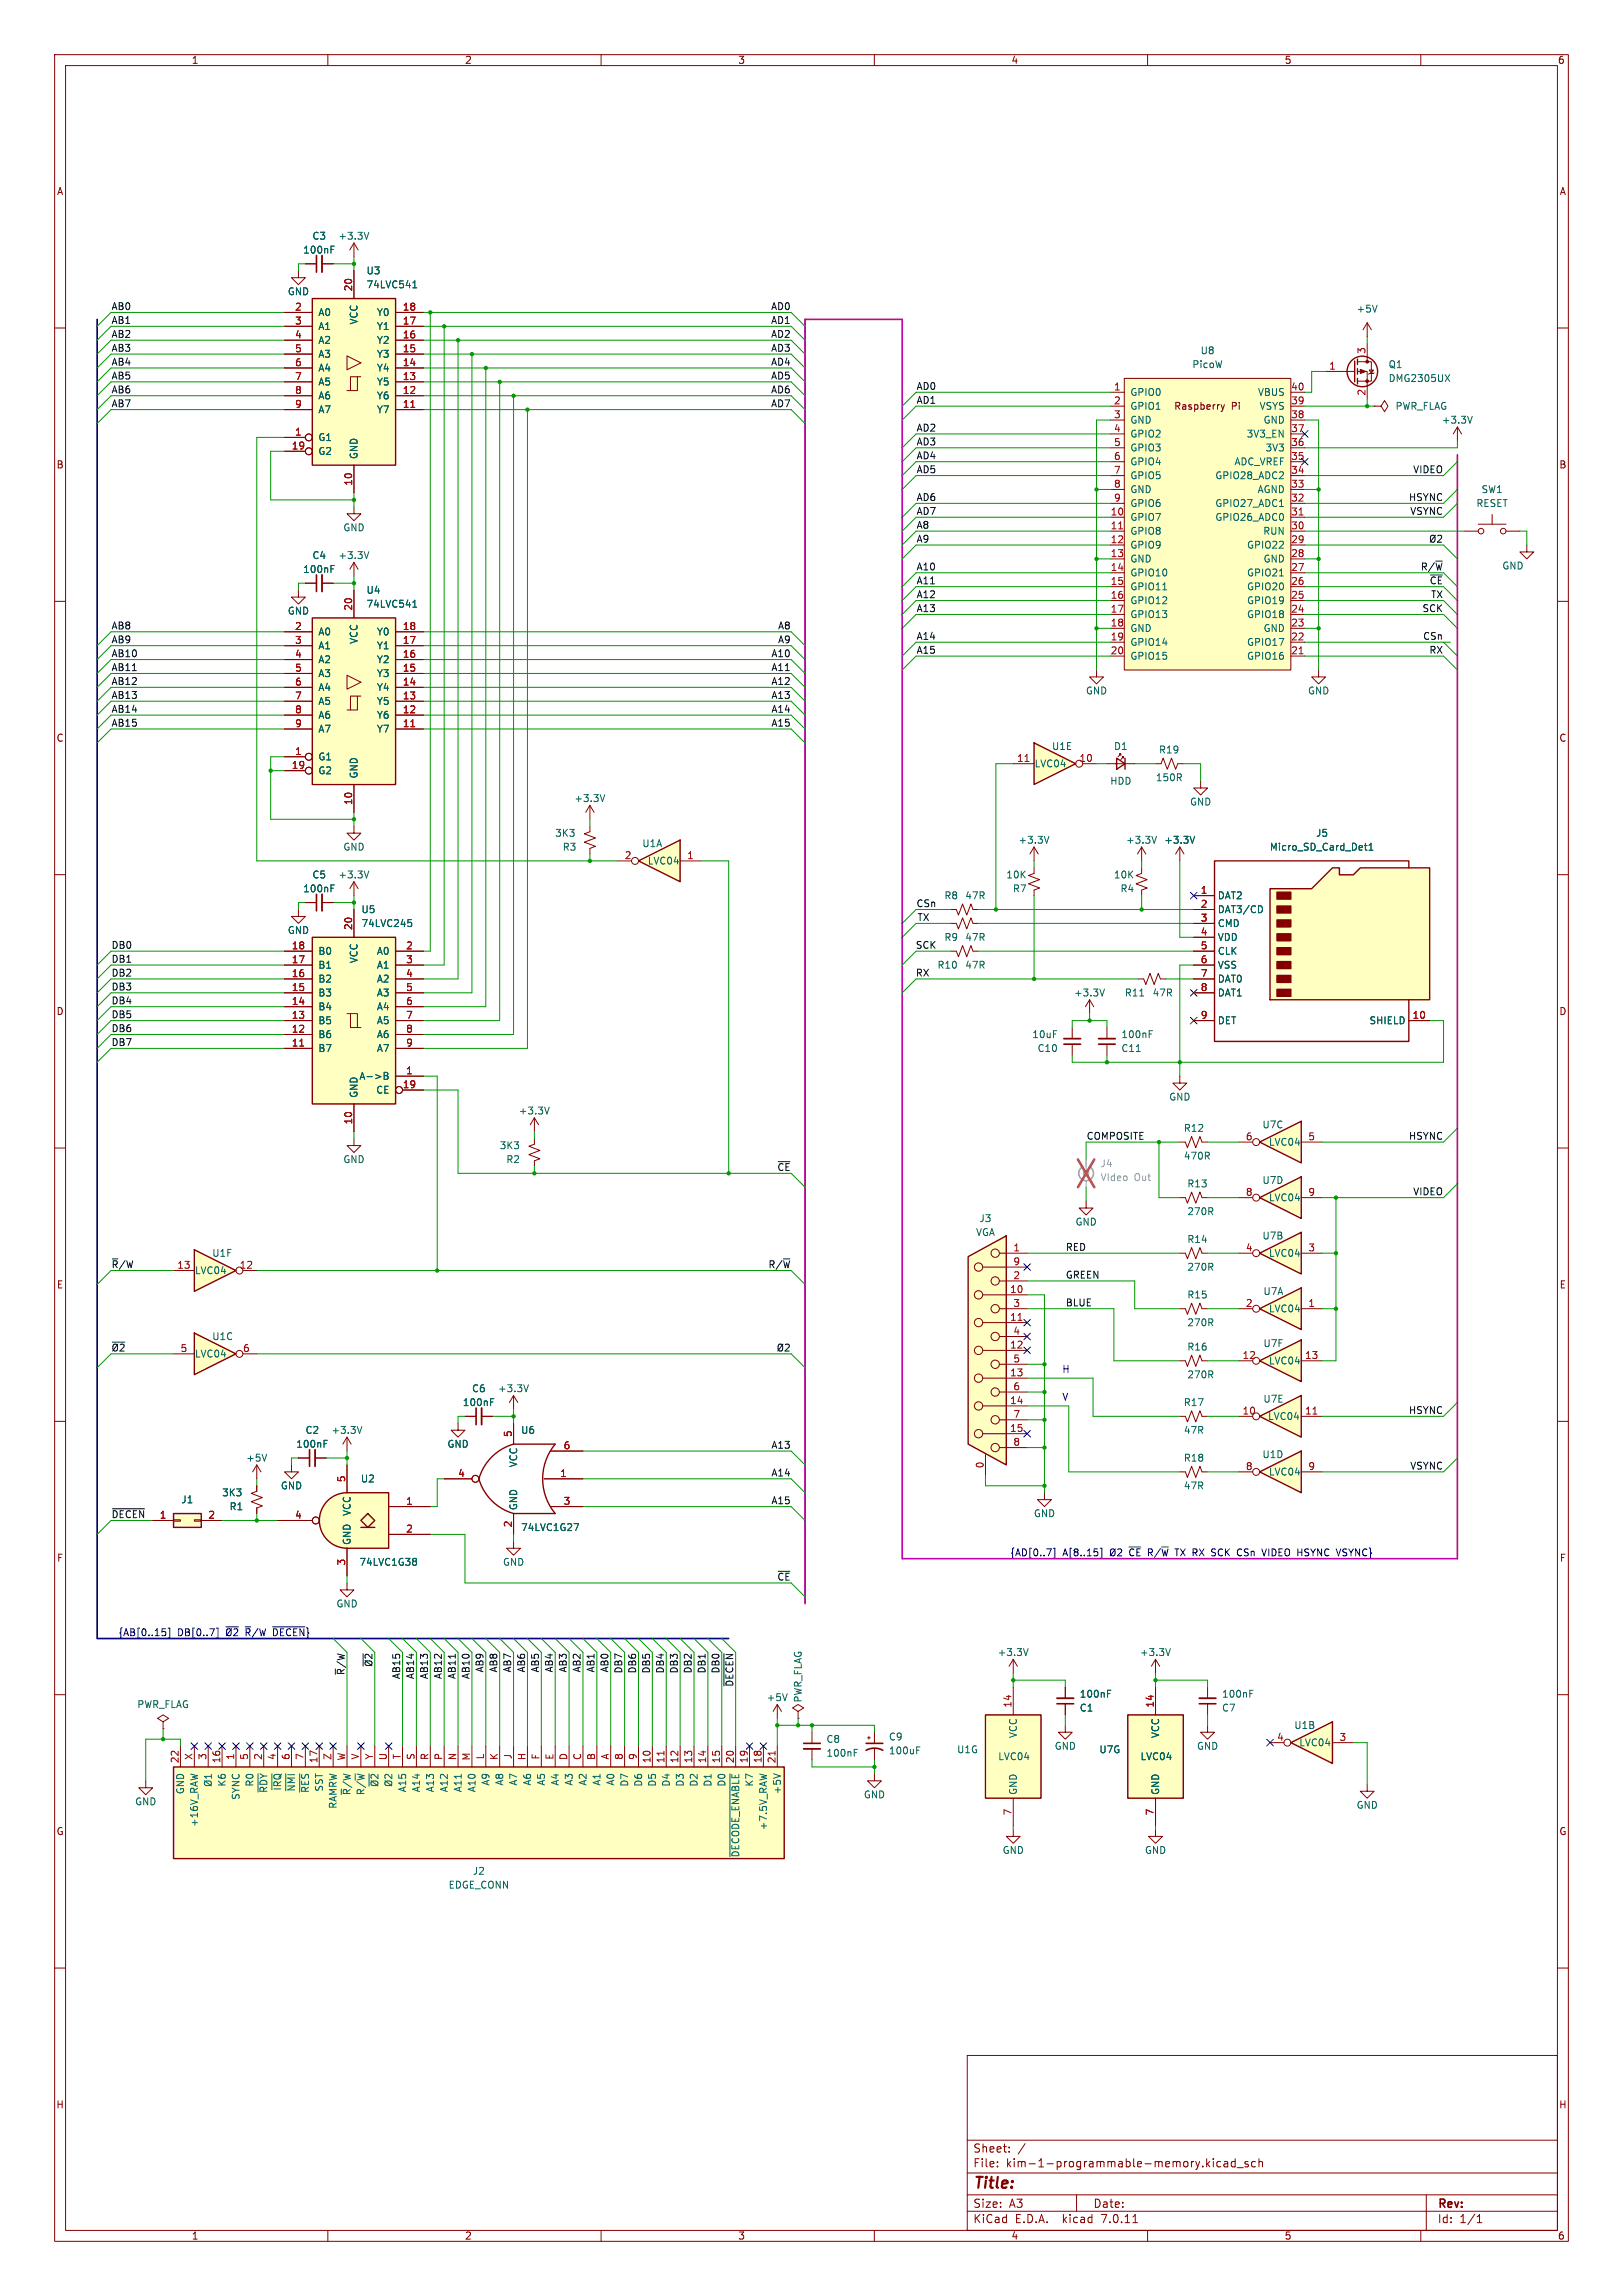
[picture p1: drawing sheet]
<svg xmlns="http://www.w3.org/2000/svg" width="297mm" height="420mm" viewBox="0 0 297 420" stroke-linecap="round" stroke-linejoin="round" font-family="sans-serif">
<defs><g id="words">
<text font-size="2.8" fill="#840000" x="178" y="400.9">Title:</text>
<g font-size="2.1" fill="#840000">
<text x="178" y="394">Sheet:</text>
<text x="178" y="396.7">File:</text>
<text x="184.1" y="396.7">kim-1-programmable-memory.kicad_sch</text>
<text x="178" y="406.9">KiCad</text>
<text x="178" y="404.1">Size:</text>
<text x="184.7" y="404.1">A3</text>
<text x="185.7" y="406.9">E.D.A.</text>
<text x="194.6" y="406.9">kicad</text>
<text x="200" y="404.1">Date:</text>
<text x="201.8" y="406.9">7.0.11</text>
<text x="263" y="404.3">Rev:</text>
<text x="263" y="406.9">Id:</text>
<text x="267.1" y="406.9">1/1</text>
</g>
<g font-size="1.8" fill="#840000">
<text x="35" y="11.9">1</text>
<text x="85" y="11.9">2</text>
<text x="135" y="11.9">3</text>
<text x="185" y="11.9">4</text>
<text x="235" y="11.9">5</text>
<text x="285" y="11.9">6</text>
<text x="10.3" y="35.9">A</text>
<text x="285.3" y="35.9">A</text>
<text x="214.8" y="75.2">Raspberry</text>
<text x="225.3" y="75.2">Pi</text>
<text x="10.3" y="85.9">B</text>
<text x="285.3" y="85.9">B</text>
<text x="10.3" y="135.9">C</text>
<text x="285.3" y="135.9">C</text>
<text x="10.3" y="185.9">D</text>
<text x="285.3" y="185.9">D</text>
<text x="10.3" y="235.9">E</text>
<text x="285.3" y="235.9">E</text>
<text x="10.3" y="285.9">F</text>
<text x="285.3" y="285.9">F</text>
<text x="10.3" y="335.9">G</text>
<text x="285.3" y="335.9">G</text>
<text x="10.2" y="385.9">H</text>
<text x="285.2" y="385.9">H</text>
<text x="35" y="409.9">1</text>
<text x="85" y="409.9">2</text>
<text x="135" y="409.9">3</text>
<text x="185" y="409.9">4</text>
<text x="235" y="409.9">5</text>
<text x="285" y="409.9">6</text>
</g>
<g font-size="1.8" fill="#006464">
<text x="55.4" y="46.6">100nF</text>
<text x="57.1" y="44">C3</text>
<text x="61.8" y="44">+3.3V</text>
<text x="67" y="50.4">U3</text>
<text x="67" y="52.9">74LVC541</text>
<text x="52.6" y="54.2">GND</text>
<text x="58.2" y="58">A0</text>
<text x="65.6" y="59.5" transform="rotate(-90 65.6 59.5)">VCC</text>
<text x="68.9" y="58">Y0</text>
<text x="248.2" y="57.4">+5V</text>
<text x="58.2" y="60.6">A1</text>
<text x="58.2" y="63.1">A2</text>
<text x="58.2" y="65.6">A3</text>
<text x="68.9" y="65.6">Y3</text>
<text x="68.9" y="63.1">Y2</text>
<text x="68.9" y="60.6">Y1</text>
<text x="219.6" y="65">U8</text>
<text x="58.2" y="68.2">A4</text>
<text x="58.2" y="70.7">A5</text>
<text x="68.9" y="70.7">Y5</text>
<text x="68.9" y="68.2">Y4</text>
<text x="218.1" y="67.5">PicoW</text>
<text x="254" y="67.5">Q1</text>
<text x="254" y="70.1">DMG2305UX</text>
<text x="58.2" y="73.3">A6</text>
<text x="58.2" y="75.8">A7</text>
<text x="68.9" y="75.8">Y7</text>
<text x="68.9" y="73.3">Y6</text>
<text x="206.8" y="72.6">GPIO0</text>
<text x="206.8" y="75.2">GPIO1</text>
<text x="206.8" y="77.7">GND</text>
<text x="230.1" y="72.6">VBUS</text>
<text x="230.4" y="75.2">VSYS</text>
<text x="231.1" y="77.7">GND</text>
<text x="255.3" y="75.2">PWR_FLAG</text>
<text x="263.8" y="77.7">+3.3V</text>
<text x="58.2" y="80.9">G1</text>
<text x="58.2" y="83.4">G2</text>
<text x="206.8" y="80.2">GPIO2</text>
<text x="206.8" y="82.8">GPIO3</text>
<text x="228" y="80.2">3V3_EN</text>
<text x="231.5" y="82.8">3V3</text>
<text x="65.6" y="84.1" transform="rotate(-90 65.6 84.1)">GND</text>
<text x="206.8" y="85.3">GPIO4</text>
<text x="206.8" y="87.9">GPIO5</text>
<text x="222.3" y="87.9">GPIO28_ADC2</text>
<text x="225.8" y="85.3">ADC_VREF</text>
<text x="206.8" y="95.5">GPIO7</text>
<text x="206.8" y="90.4">GND</text>
<text x="206.8" y="92.9">GPIO6</text>
<text x="222.3" y="95.5">GPIO26_ADC0</text>
<text x="222.3" y="92.9">GPIO27_ADC1</text>
<text x="230" y="90.4">AGND</text>
<text x="270.1" y="92.9">RESET</text>
<text x="271" y="90.4">SW1</text>
<text x="62.7" y="97.4">GND</text>
<text x="206.8" y="98">GPIO8</text>
<text x="206.8" y="100.6">GPIO9</text>
<text x="228.1" y="100.6">GPIO22</text>
<text x="231.1" y="98">RUN</text>
<text x="55.4" y="105">100nF</text>
<text x="57.1" y="102.5">C4</text>
<text x="61.8" y="102.5">+3.3V</text>
<text x="206.8" y="103.1">GND</text>
<text x="206.8" y="105.6">GPIO10</text>
<text x="228.1" y="105.6">GPIO21</text>
<text x="231.1" y="103.1">GND</text>
<text x="274.8" y="104.4">GND</text>
<text x="52.6" y="112.6">GND</text>
<text x="67" y="108.8">U4</text>
<text x="67" y="111.4">74LVC541</text>
<text x="206.8" y="108.2">GPIO11</text>
<text x="206.8" y="110.7">GPIO12</text>
<text x="206.8" y="113.3">GPIO13</text>
<text x="228.1" y="113.3">GPIO18</text>
<text x="228.1" y="110.7">GPIO19</text>
<text x="228.1" y="108.2">GPIO20</text>
<text x="58.2" y="116.4">A0</text>
<text x="58.2" y="119">A1</text>
<text x="65.6" y="117.9" transform="rotate(-90 65.6 117.9)">VCC</text>
<text x="68.9" y="119">Y1</text>
<text x="68.9" y="116.4">Y0</text>
<text x="206.8" y="115.8">GND</text>
<text x="206.8" y="118.3">GPIO14</text>
<text x="228.1" y="118.3">GPIO17</text>
<text x="231.1" y="115.8">GND</text>
<text x="58.2" y="121.5">A2</text>
<text x="58.2" y="124.1">A3</text>
<text x="68.9" y="124.1">Y3</text>
<text x="68.9" y="121.5">Y2</text>
<text x="206.8" y="120.9">GPIO15</text>
<text x="228.1" y="120.9">GPIO16</text>
<text x="58.2" y="126.6">A4</text>
<text x="58.2" y="129.1">A5</text>
<text x="58.2" y="131.7">A6</text>
<text x="68.9" y="131.7">Y6</text>
<text x="68.9" y="129.1">Y5</text>
<text x="68.9" y="126.6">Y4</text>
<text x="198.6" y="127.2">GND</text>
<text x="239.3" y="127.2">GND</text>
<text x="58.2" y="134.2">A7</text>
<text x="68.9" y="134.2">Y7</text>
<text x="192.4" y="137.4">U1E</text>
<text x="203.8" y="137.4">D1</text>
<text x="58.2" y="139.3">G1</text>
<text x="58.2" y="141.8">G2</text>
<text x="65.6" y="142.5" transform="rotate(-90 65.6 142.5)">GND</text>
<text x="189.2" y="140.6">LVC04</text>
<text x="203.1" y="143.7">HDD</text>
<text x="211.4" y="143.1">150R</text>
<text x="212" y="138">R19</text>
<text x="105" y="146.9">+3.3V</text>
<text x="217.7" y="147.5">GND</text>
<text x="62.7" y="155.8">GND</text>
<text x="101.5" y="153.3">3K3</text>
<text x="102.9" y="155.8">R3</text>
<text x="117.4" y="155.2">U1A</text>
<text x="186.3" y="154.5">+3.3V</text>
<text x="206" y="154.5">+3.3V</text>
<text x="213" y="154.5">+3.3V</text>
<text x="232.3" y="155.8">Micro_SD_Card_Det1</text>
<text x="240.7" y="153.3">J5</text>
<text x="57.1" y="160.9">C5</text>
<text x="61.8" y="160.9">+3.3V</text>
<text x="118.4" y="158.3">LVC04</text>
<text x="184.1" y="160.9">10K</text>
<text x="203.7" y="160.9">10K</text>
<text x="55.4" y="163.4">100nF</text>
<text x="66" y="167.2">U5</text>
<text x="172.7" y="164.7">R8</text>
<text x="176.5" y="164.7">47R</text>
<text x="185.3" y="163.4">R7</text>
<text x="205" y="163.4">R4</text>
<text x="222.8" y="164.7">DAT2</text>
<text x="222.8" y="167.2">DAT3/CD</text>
<text x="52.6" y="171">GND</text>
<text x="66" y="169.8">74LVC245</text>
<text x="172.7" y="172.3">R9</text>
<text x="176.5" y="172.3">47R</text>
<text x="222.8" y="169.8">CMD</text>
<text x="222.8" y="172.3">VDD</text>
<text x="58.2" y="179.9">B2</text>
<text x="58.2" y="177.4">B1</text>
<text x="58.2" y="174.9">B0</text>
<text x="65.6" y="176.3" transform="rotate(-90 65.6 176.3)">VCC</text>
<text x="68.9" y="174.9">A0</text>
<text x="68.9" y="177.4">A1</text>
<text x="68.9" y="179.9">A2</text>
<text x="171.5" y="177.4">R10</text>
<text x="176.5" y="177.4">47R</text>
<text x="222.8" y="174.9">CLK</text>
<text x="222.8" y="177.4">VSS</text>
<text x="222.8" y="179.9">DAT0</text>
<text x="58.2" y="185">B4</text>
<text x="58.2" y="182.5">B3</text>
<text x="68.9" y="182.5">A3</text>
<text x="68.9" y="185">A4</text>
<text x="196.4" y="182.5">+3.3V</text>
<text x="205.7" y="182.5">R11</text>
<text x="210.8" y="182.5">47R</text>
<text x="222.8" y="182.5">DAT1</text>
<text x="58.2" y="190.1">B6</text>
<text x="58.2" y="187.6">B5</text>
<text x="68.9" y="187.6">A5</text>
<text x="68.9" y="190.1">A6</text>
<text x="188.8" y="190.1">10uF</text>
<text x="205.1" y="190.1">100nF</text>
<text x="222.8" y="187.6">DET</text>
<text x="250.5" y="187.6">SHIELD</text>
<text x="58.2" y="192.6">B7</text>
<text x="65.7" y="197.7">A-&gt;B</text>
<text x="68.9" y="192.6">A7</text>
<text x="189.8" y="192.6">C10</text>
<text x="205.1" y="192.6">C11</text>
<text x="65.6" y="200.9" transform="rotate(-90 65.6 200.9)">GND</text>
<text x="68.8" y="200.3">CE</text>
<text x="213.9" y="201.5">GND</text>
<text x="94.8" y="204.1">+3.3V</text>
<text x="216.5" y="207.2">R12</text>
<text x="230.9" y="206.6">U7C</text>
<text x="232.1" y="209.8">LVC04</text>
<text x="62.7" y="213">GND</text>
<text x="91.3" y="210.4">3K3</text>
<text x="92.6" y="213">R2</text>
<text x="216.5" y="212.3">470R</text>
<text x="217.2" y="217.4">R13</text>
<text x="230.9" y="216.8">U7D</text>
<text x="232.1" y="219.9">LVC04</text>
<text x="178.5" y="226.3">VGA</text>
<text x="179.1" y="223.7">J3</text>
<text x="196.7" y="224.4">GND</text>
<text x="217.2" y="222.5">270R</text>
<text x="217.2" y="227.6">R14</text>
<text x="230.9" y="226.9">U7B</text>
<text x="35.6" y="233.3">LVC04</text>
<text x="38.7" y="230.1">U1F</text>
<text x="217.2" y="232.6">270R</text>
<text x="232.1" y="230.1">LVC04</text>
<text x="217.2" y="237.7">R15</text>
<text x="231.1" y="237.1">U7A</text>
<text x="38.7" y="245.3">U1C</text>
<text x="217.2" y="242.8">270R</text>
<text x="232.1" y="240.3">LVC04</text>
<text x="35.6" y="248.5">LVC04</text>
<text x="217.2" y="247.2">R16</text>
<text x="231.1" y="246.6">U7F</text>
<text x="232.1" y="249.8">LVC04</text>
<text x="84.6" y="257.4">100nF</text>
<text x="86.3" y="254.9">C6</text>
<text x="91" y="254.9">+3.3V</text>
<text x="216.5" y="257.4">R17</text>
<text x="217.2" y="252.3">270R</text>
<text x="231.1" y="256.8">U7E</text>
<text x="55.8" y="262.5">C2</text>
<text x="60.6" y="262.5">+3.3V</text>
<text x="95.3" y="262.5">U6</text>
<text x="216.5" y="262.5">47R</text>
<text x="231.9" y="259.9">LVC04</text>
<text x="45" y="267.6">+5V</text>
<text x="54.1" y="265">100nF</text>
<text x="81.8" y="265">GND</text>
<text x="94.8" y="268.5" transform="rotate(-90 94.8 268.5)">VCC</text>
<text x="216.5" y="267.6">R18</text>
<text x="230.9" y="266.9">U1D</text>
<text x="33.1" y="275.2">J1</text>
<text x="40.5" y="273.9">3K3</text>
<text x="51.3" y="272.6">GND</text>
<text x="65.9" y="271.4">U2</text>
<text x="216.5" y="272.6">47R</text>
<text x="232.1" y="270.1">LVC04</text>
<text x="41.9" y="276.5">R1</text>
<text x="64.4" y="277.4" transform="rotate(-90 64.4 277.4)">VCC</text>
<text x="94.8" y="276.4" transform="rotate(-90 94.8 276.4)">GND</text>
<text x="95.3" y="280.3">74LVC1G27</text>
<text x="189.1" y="277.7">GND</text>
<text x="64.4" y="282.7" transform="rotate(-90 64.4 282.7)">GND</text>
<text x="65.7" y="286.6">74LVC1G38</text>
<text x="91.9" y="286.6">GND</text>
<text x="61.5" y="294.2">GND</text>
<text x="182.5" y="303.1">+3.3V</text>
<text x="208.5" y="303.1">+3.3V</text>
<text x="140.2" y="311.4">+5V</text>
<text x="146.9" y="311.5" transform="rotate(-90 146.9 311.5)">PWR_FLAG</text>
<text x="197.5" y="310.7">100nF</text>
<text x="223.5" y="310.7">100nF</text>
<text x="25" y="312.6">PWR_FLAG</text>
<text x="197.5" y="313.3">C1</text>
<text x="223.5" y="313.3">C7</text>
<text x="236.8" y="316.5">U1B</text>
<text x="151.1" y="319">C8</text>
<text x="151.1" y="321.5">100nF</text>
<text x="162.6" y="318.6">C9</text>
<text x="162.6" y="321.1">100uF</text>
<text x="175" y="320.9">U1G</text>
<text x="182.6" y="322.2">LVC04</text>
<text x="186.3" y="318" transform="rotate(-90 186.3 318)">VCC</text>
<text x="192.9" y="320.3">GND</text>
<text x="201.1" y="320.9">U7G</text>
<text x="208.6" y="322.2">LVC04</text>
<text x="212.3" y="318" transform="rotate(-90 212.3 318)">VCC</text>
<text x="218.9" y="320.3">GND</text>
<text x="237.7" y="319.6">LVC04</text>
<text x="33.9" y="328.3" transform="rotate(-90 33.9 328.3)">GND</text>
<text x="41.5" y="326.9" transform="rotate(-90 41.5 326.9)">K6</text>
<text x="44" y="329.3" transform="rotate(-90 44 329.3)">SYNC</text>
<text x="46.6" y="326.9" transform="rotate(-90 46.6 326.9)">R0</text>
<text x="49.1" y="328.1" transform="rotate(-90 49.1 328.1)">~{RDY}</text>
<text x="51.7" y="327.6" transform="rotate(-90 51.7 327.6)">~{IRQ}</text>
<text x="54.2" y="327.8" transform="rotate(-90 54.2 327.8)">~{NMI}</text>
<text x="56.7" y="328.1" transform="rotate(-90 56.7 328.1)">~{RES}</text>
<text x="59.3" y="327.8" transform="rotate(-90 59.3 327.8)">SST</text>
<text x="64.4" y="328.5" transform="rotate(-90 64.4 328.5)">~{R}/W</text>
<text x="66.9" y="328.5" transform="rotate(-90 66.9 328.5)">R/~{W}</text>
<text x="74.5" y="327.9" transform="rotate(-90 74.5 327.9)">A15</text>
<text x="77.1" y="327.9" transform="rotate(-90 77.1 327.9)">A14</text>
<text x="79.6" y="327.9" transform="rotate(-90 79.6 327.9)">A13</text>
<text x="82.1" y="327.9" transform="rotate(-90 82.1 327.9)">A12</text>
<text x="84.7" y="327.9" transform="rotate(-90 84.7 327.9)">A11</text>
<text x="87.2" y="327.9" transform="rotate(-90 87.2 327.9)">A10</text>
<text x="89.8" y="326.7" transform="rotate(-90 89.8 326.7)">A9</text>
<text x="92.3" y="326.7" transform="rotate(-90 92.3 326.7)">A8</text>
<text x="94.8" y="326.7" transform="rotate(-90 94.8 326.7)">A7</text>
<text x="97.4" y="326.7" transform="rotate(-90 97.4 326.7)">A6</text>
<text x="99.9" y="326.7" transform="rotate(-90 99.9 326.7)">A5</text>
<text x="102.5" y="326.7" transform="rotate(-90 102.5 326.7)">A4</text>
<text x="105" y="326.7" transform="rotate(-90 105 326.7)">A3</text>
<text x="107.5" y="326.7" transform="rotate(-90 107.5 326.7)">A2</text>
<text x="110.1" y="326.7" transform="rotate(-90 110.1 326.7)">A1</text>
<text x="112.6" y="326.7" transform="rotate(-90 112.6 326.7)">A0</text>
<text x="115.2" y="326.9" transform="rotate(-90 115.2 326.9)">D7</text>
<text x="117.7" y="326.9" transform="rotate(-90 117.7 326.9)">D6</text>
<text x="120.2" y="326.9" transform="rotate(-90 120.2 326.9)">D5</text>
<text x="122.8" y="326.9" transform="rotate(-90 122.8 326.9)">D4</text>
<text x="125.3" y="326.9" transform="rotate(-90 125.3 326.9)">D3</text>
<text x="127.9" y="326.9" transform="rotate(-90 127.9 326.9)">D2</text>
<text x="130.4" y="326.9" transform="rotate(-90 130.4 326.9)">D1</text>
<text x="132.9" y="326.9" transform="rotate(-90 132.9 326.9)">D0</text>
<text x="138" y="326.9" transform="rotate(-90 138 326.9)">K7</text>
<text x="143.1" y="328.3" transform="rotate(-90 143.1 328.3)">+5V</text>
<text x="158" y="329.2">GND</text>
<text x="186.3" y="328.4" transform="rotate(-90 186.3 328.4)">GND</text>
<text x="212.3" y="328.4" transform="rotate(-90 212.3 328.4)">GND</text>
<text x="24.6" y="330.4">GND</text>
<text x="36.4" y="334.3" transform="rotate(-90 36.4 334.3)">+16V_RAW</text>
<text x="61.8" y="331" transform="rotate(-90 61.8 331)">RAMRW</text>
<text x="140.6" y="334.9" transform="rotate(-90 140.6 334.9)">+7.5V_RAW</text>
<text x="248.2" y="331.1">GND</text>
<text x="135.5" y="339.9" transform="rotate(-90 135.5 339.9)">~{DECODE_ENABLE}</text>
<text x="183.4" y="339.3">GND</text>
<text x="209.4" y="339.3">GND</text>
<text x="82" y="345.7">EDGE_CONN</text>
<text x="86.4" y="343.1">J2</text>
</g>
<g font-size="1.8" fill="#a90000">
<text x="64.5" y="53.4" transform="rotate(-90 64.5 53.4)">20</text>
<text x="53.9" y="56.9">2</text>
<text x="53.9" y="59.4">3</text>
<text x="73.6" y="59.4">17</text>
<text x="73.6" y="56.9">18</text>
<text x="53.9" y="62">4</text>
<text x="53.9" y="64.5">5</text>
<text x="73.6" y="64.5">15</text>
<text x="73.6" y="62">16</text>
<text x="249.9" y="64.8" transform="rotate(-90 249.9 64.8)">3</text>
<text x="53.9" y="67.1">6</text>
<text x="53.9" y="69.6">7</text>
<text x="73.6" y="69.6">13</text>
<text x="73.6" y="67.1">14</text>
<text x="203.8" y="71.5">1</text>
<text x="236.2" y="71.5">40</text>
<text x="243.1" y="67.7">1</text>
<text x="53.9" y="72.1">8</text>
<text x="53.9" y="74.7">9</text>
<text x="73.6" y="74.7">11</text>
<text x="73.6" y="72.1">12</text>
<text x="203.8" y="74">2</text>
<text x="203.8" y="76.6">3</text>
<text x="236.2" y="76.6">38</text>
<text x="236.2" y="74">39</text>
<text x="249.9" y="72.5" transform="rotate(-90 249.9 72.5)">2</text>
<text x="53.3" y="82.3">19</text>
<text x="53.9" y="79.8">1</text>
<text x="203.8" y="79.1">4</text>
<text x="203.8" y="81.7">5</text>
<text x="236.2" y="81.7">36</text>
<text x="236.2" y="79.1">37</text>
<text x="64.5" y="88.9" transform="rotate(-90 64.5 88.9)">10</text>
<text x="203.8" y="84.2">6</text>
<text x="203.8" y="86.7">7</text>
<text x="203.8" y="89.3">8</text>
<text x="236.2" y="89.3">33</text>
<text x="236.2" y="86.7">34</text>
<text x="236.2" y="84.2">35</text>
<text x="203.2" y="94.4">10</text>
<text x="203.8" y="91.8">9</text>
<text x="236.2" y="94.4">31</text>
<text x="236.2" y="91.8">32</text>
<text x="203.2" y="96.9">11</text>
<text x="203.2" y="99.4">12</text>
<text x="203.2" y="102">13</text>
<text x="236.2" y="102">28</text>
<text x="236.2" y="99.4">29</text>
<text x="236.2" y="96.9">30</text>
<text x="203.2" y="104.5">14</text>
<text x="203.2" y="107.1">15</text>
<text x="236.2" y="107.1">26</text>
<text x="236.2" y="104.5">27</text>
<text x="64.5" y="111.8" transform="rotate(-90 64.5 111.8)">20</text>
<text x="203.2" y="109.6">16</text>
<text x="203.2" y="112.1">17</text>
<text x="236.2" y="112.1">24</text>
<text x="236.2" y="109.6">25</text>
<text x="53.9" y="115.3">2</text>
<text x="53.9" y="117.9">3</text>
<text x="73.6" y="117.9">17</text>
<text x="73.6" y="115.3">18</text>
<text x="203.2" y="114.7">18</text>
<text x="203.2" y="117.2">19</text>
<text x="203.2" y="119.8">20</text>
<text x="236.2" y="119.8">21</text>
<text x="236.2" y="117.2">22</text>
<text x="236.2" y="114.7">23</text>
<text x="53.9" y="120.4">4</text>
<text x="53.9" y="122.9">5</text>
<text x="53.9" y="125.5">6</text>
<text x="73.6" y="125.5">14</text>
<text x="73.6" y="122.9">15</text>
<text x="73.6" y="120.4">16</text>
<text x="53.9" y="128">7</text>
<text x="53.9" y="130.6">8</text>
<text x="73.6" y="130.6">12</text>
<text x="73.6" y="128">13</text>
<text x="53.9" y="133.1">9</text>
<text x="73.6" y="133.1">11</text>
<text x="53.3" y="140.7">19</text>
<text x="53.9" y="138.2">1</text>
<text x="186" y="139.4">11</text>
<text x="197.4" y="139.4">10</text>
<text x="64.5" y="147.4" transform="rotate(-90 64.5 147.4)">10</text>
<text x="114.2" y="157.2">2</text>
<text x="125.7" y="157.2">1</text>
<text x="219.6" y="163.6">1</text>
<text x="219.6" y="166.1">2</text>
<text x="53.3" y="173.7">18</text>
<text x="64.5" y="170.2" transform="rotate(-90 64.5 170.2)">20</text>
<text x="74.2" y="173.7">2</text>
<text x="219.6" y="168.7">3</text>
<text x="219.6" y="171.2">4</text>
<text x="219.6" y="173.7">5</text>
<text x="53.3" y="178.8">16</text>
<text x="53.3" y="176.3">17</text>
<text x="74.2" y="176.3">3</text>
<text x="74.2" y="178.8">4</text>
<text x="219.6" y="176.3">6</text>
<text x="219.6" y="178.8">7</text>
<text x="53.3" y="183.9">14</text>
<text x="53.3" y="181.4">15</text>
<text x="74.2" y="181.4">5</text>
<text x="74.2" y="183.9">6</text>
<text x="219.6" y="181.4">8</text>
<text x="53.3" y="191.5">11</text>
<text x="53.3" y="189">12</text>
<text x="53.3" y="186.4">13</text>
<text x="74.2" y="186.4">7</text>
<text x="74.2" y="189">8</text>
<text x="74.2" y="191.5">9</text>
<text x="219.6" y="186.4">9</text>
<text x="258.4" y="186.4">10</text>
<text x="74.2" y="196.6">1</text>
<text x="73.6" y="199.1">19</text>
<text x="64.5" y="205.8" transform="rotate(-90 64.5 205.8)">10</text>
<text x="227.9" y="208.7">6</text>
<text x="239.3" y="208.7">5</text>
<text x="227.9" y="218.8">8</text>
<text x="239.3" y="218.8">9</text>
<text x="32.3" y="232.2">13</text>
<text x="43.8" y="232.2">12</text>
<text x="185.3" y="229">1</text>
<text x="185.3" y="231.5">9</text>
<text x="227.9" y="229">4</text>
<text x="239.3" y="229">3</text>
<text x="184.7" y="236.6">10</text>
<text x="185.3" y="234.1">2</text>
<text x="185.3" y="239.1">3</text>
<text x="227.9" y="239.1">2</text>
<text x="239.3" y="239.1">1</text>
<text x="184.7" y="241.7">11</text>
<text x="185.3" y="244.2">4</text>
<text x="32.9" y="247.4">5</text>
<text x="44.4" y="247.4">6</text>
<text x="184.7" y="246.8">12</text>
<text x="184.7" y="251.8">13</text>
<text x="185.3" y="249.3">5</text>
<text x="227.3" y="248.7">12</text>
<text x="238.7" y="248.7">13</text>
<text x="184.7" y="256.9">14</text>
<text x="185.3" y="254.4">6</text>
<text x="93.7" y="263" transform="rotate(-90 93.7 263)">5</text>
<text x="184.7" y="262">15</text>
<text x="185.3" y="259.5">7</text>
<text x="227.3" y="258.8">10</text>
<text x="238.7" y="258.8">11</text>
<text x="103.1" y="265.2">6</text>
<text x="180.1" y="268.7" transform="rotate(-90 180.1 268.7)">0</text>
<text x="185.3" y="264.5">8</text>
<text x="227.9" y="269">8</text>
<text x="239.3" y="269">9</text>
<text x="63.2" y="271.2" transform="rotate(-90 63.2 271.2)">5</text>
<text x="74.2" y="275.3">1</text>
<text x="83.7" y="270.3">4</text>
<text x="102.4" y="270.3">1</text>
<text x="103.1" y="275.3">3</text>
<text x="29.1" y="277.9">1</text>
<text x="38" y="277.9">2</text>
<text x="53.9" y="277.9">4</text>
<text x="74.2" y="280.4">2</text>
<text x="93.7" y="279.5" transform="rotate(-90 93.7 279.5)">2</text>
<text x="63.2" y="286.5" transform="rotate(-90 63.2 286.5)">3</text>
<text x="185.2" y="312.5" transform="rotate(-90 185.2 312.5)">14</text>
<text x="211.2" y="312.5" transform="rotate(-90 211.2 312.5)">14</text>
<text x="32.8" y="322.6" transform="rotate(-90 32.8 322.6)">22</text>
<text x="35.3" y="322" transform="rotate(-90 35.3 322)">X</text>
<text x="37.8" y="322" transform="rotate(-90 37.8 322)">3</text>
<text x="40.4" y="322.6" transform="rotate(-90 40.4 322.6)">16</text>
<text x="42.9" y="322" transform="rotate(-90 42.9 322)">1</text>
<text x="45.5" y="322" transform="rotate(-90 45.5 322)">5</text>
<text x="48" y="322" transform="rotate(-90 48 322)">2</text>
<text x="50.5" y="322" transform="rotate(-90 50.5 322)">4</text>
<text x="53.1" y="322" transform="rotate(-90 53.1 322)">6</text>
<text x="55.6" y="322" transform="rotate(-90 55.6 322)">7</text>
<text x="58.2" y="322.6" transform="rotate(-90 58.2 322.6)">17</text>
<text x="60.7" y="322" transform="rotate(-90 60.7 322)">Z</text>
<text x="63.2" y="322.1" transform="rotate(-90 63.2 322.1)">W</text>
<text x="65.8" y="322" transform="rotate(-90 65.8 322)">V</text>
<text x="68.3" y="322" transform="rotate(-90 68.3 322)">Y</text>
<text x="70.9" y="322.1" transform="rotate(-90 70.9 322.1)">U</text>
<text x="73.4" y="321.9" transform="rotate(-90 73.4 321.9)">T</text>
<text x="75.9" y="322" transform="rotate(-90 75.9 322)">S</text>
<text x="78.5" y="322" transform="rotate(-90 78.5 322)">R</text>
<text x="81" y="322" transform="rotate(-90 81 322)">P</text>
<text x="83.6" y="322.1" transform="rotate(-90 83.6 322.1)">N</text>
<text x="86.1" y="322.1" transform="rotate(-90 86.1 322.1)">M</text>
<text x="88.6" y="321.9" transform="rotate(-90 88.6 321.9)">L</text>
<text x="91.2" y="322" transform="rotate(-90 91.2 322)">K</text>
<text x="93.7" y="321.9" transform="rotate(-90 93.7 321.9)">J</text>
<text x="96.3" y="322.1" transform="rotate(-90 96.3 322.1)">H</text>
<text x="98.8" y="322" transform="rotate(-90 98.8 322)">F</text>
<text x="101.3" y="322" transform="rotate(-90 101.3 322)">E</text>
<text x="103.9" y="322" transform="rotate(-90 103.9 322)">D</text>
<text x="106.4" y="322" transform="rotate(-90 106.4 322)">C</text>
<text x="109" y="322" transform="rotate(-90 109 322)">B</text>
<text x="111.5" y="322" transform="rotate(-90 111.5 322)">A</text>
<text x="114" y="322" transform="rotate(-90 114 322)">8</text>
<text x="116.6" y="322" transform="rotate(-90 116.6 322)">9</text>
<text x="119.1" y="322.6" transform="rotate(-90 119.1 322.6)">10</text>
<text x="121.7" y="322.6" transform="rotate(-90 121.7 322.6)">11</text>
<text x="124.2" y="322.6" transform="rotate(-90 124.2 322.6)">12</text>
<text x="126.7" y="322.6" transform="rotate(-90 126.7 322.6)">13</text>
<text x="129.3" y="322.6" transform="rotate(-90 129.3 322.6)">14</text>
<text x="131.8" y="322.6" transform="rotate(-90 131.8 322.6)">15</text>
<text x="134.4" y="322.6" transform="rotate(-90 134.4 322.6)">20</text>
<text x="136.9" y="322.6" transform="rotate(-90 136.9 322.6)">19</text>
<text x="139.4" y="322.6" transform="rotate(-90 139.4 322.6)">18</text>
<text x="142" y="322.6" transform="rotate(-90 142 322.6)">21</text>
<text x="233.6" y="318.5">4</text>
<text x="245" y="318.5">3</text>
<text x="185.2" y="332.2" transform="rotate(-90 185.2 332.2)">7</text>
<text x="211.2" y="332.2" transform="rotate(-90 211.2 332.2)">7</text>
</g>
<g font-size="1.8" fill="#0f0f0f">
<text x="20.3" y="56.8">AB0</text>
<text x="20.3" y="59.3">AB1</text>
<text x="141" y="56.8">AD0</text>
<text x="141" y="59.3">AD1</text>
<text x="20.3" y="61.9">AB2</text>
<text x="20.3" y="64.4">AB3</text>
<text x="141" y="61.9">AD2</text>
<text x="141" y="64.4">AD3</text>
<text x="20.3" y="67">AB4</text>
<text x="20.3" y="69.5">AB5</text>
<text x="141" y="69.5">AD5</text>
<text x="141" y="67">AD4</text>
<text x="167.6" y="71.4">AD0</text>
<text x="20.3" y="74.6">AB7</text>
<text x="20.3" y="72">AB6</text>
<text x="141" y="72">AD6</text>
<text x="141" y="74.6">AD7</text>
<text x="167.6" y="73.9">AD1</text>
<text x="167.6" y="79">AD2</text>
<text x="167.6" y="81.6">AD3</text>
<text x="167.6" y="84.1">AD4</text>
<text x="167.6" y="86.6">AD5</text>
<text x="258.5" y="86.6">VIDEO</text>
<text x="167.6" y="94.3">AD7</text>
<text x="167.6" y="91.7">AD6</text>
<text x="257.7" y="91.7">HSYNC</text>
<text x="258" y="94.3">VSYNC</text>
<text x="167.6" y="96.8">A8</text>
<text x="167.6" y="99.3">A9</text>
<text x="167.6" y="104.4">A10</text>
<text x="167.6" y="107">A11</text>
<text x="259.9" y="104.4">R/~{W}</text>
<text x="261.5" y="107">~{CE}</text>
<text x="167.6" y="112">A13</text>
<text x="167.6" y="109.5">A12</text>
<text x="260.2" y="112">SCK</text>
<text x="261.8" y="109.5">TX</text>
<text x="20.3" y="117.8">AB9</text>
<text x="20.3" y="115.2">AB8</text>
<text x="142.3" y="115.2">A8</text>
<text x="142.3" y="117.8">A9</text>
<text x="167.6" y="119.7">A15</text>
<text x="167.6" y="117.1">A14</text>
<text x="260.3" y="117.1">CSn</text>
<text x="261.5" y="119.7">RX</text>
<text x="20.3" y="120.3">AB10</text>
<text x="20.3" y="122.8">AB11</text>
<text x="20.3" y="125.4">AB12</text>
<text x="141.1" y="125.4">A12</text>
<text x="141.1" y="122.8">A11</text>
<text x="141.1" y="120.3">A10</text>
<text x="20.3" y="130.5">AB14</text>
<text x="20.3" y="127.9">AB13</text>
<text x="141.1" y="127.9">A13</text>
<text x="141.1" y="130.5">A14</text>
<text x="20.3" y="133">AB15</text>
<text x="141.1" y="133">A15</text>
<text x="167.6" y="166">CSn</text>
<text x="20.3" y="173.6">DB0</text>
<text x="167.5" y="173.6">SCK</text>
<text x="167.8" y="168.6">TX</text>
<text x="20.3" y="178.7">DB2</text>
<text x="20.3" y="176.2">DB1</text>
<text x="167.5" y="178.7">RX</text>
<text x="20.3" y="181.3">DB3</text>
<text x="20.3" y="183.8">DB4</text>
<text x="20.3" y="191.4">DB7</text>
<text x="20.3" y="188.9">DB6</text>
<text x="20.3" y="186.3">DB5</text>
<text x="198.8" y="208.6">COMPOSITE</text>
<text x="257.7" y="208.6">HSYNC</text>
<text x="142.2" y="214.3">~{CE}</text>
<text x="258.5" y="218.7">VIDEO</text>
<text x="20.3" y="232.1">~{R}/W</text>
<text x="140.5" y="232.1">R/~{W}</text>
<text x="194.9" y="234">GREEN</text>
<text x="194.9" y="228.9">RED</text>
<text x="194.9" y="239">BLUE</text>
<text x="257.7" y="258.7">HSYNC</text>
<text x="141.1" y="265.1">A13</text>
<text x="258" y="268.9">VSYNC</text>
<text x="141.1" y="270.2">A14</text>
<text x="141.1" y="275.2">A15</text>
<text x="20.3" y="277.8">~{DECEN} 1</text>
<text x="142.2" y="289.2">~{CE}</text>
<text x="63.2" y="306.5" transform="rotate(-90 63.2 306.5)">~{R}/W</text>
<text x="73.3" y="307.2" transform="rotate(-90 73.3 307.2)">AB15</text>
<text x="75.9" y="307.2" transform="rotate(-90 75.9 307.2)">AB14</text>
<text x="78.4" y="307.2" transform="rotate(-90 78.4 307.2)">AB13</text>
<text x="80.9" y="307.2" transform="rotate(-90 80.9 307.2)">AB12</text>
<text x="83.5" y="307.2" transform="rotate(-90 83.5 307.2)">AB11</text>
<text x="86" y="307.2" transform="rotate(-90 86 307.2)">AB10</text>
<text x="88.6" y="306" transform="rotate(-90 88.6 306)">AB9</text>
<text x="91.1" y="306" transform="rotate(-90 91.1 306)">AB8</text>
<text x="93.6" y="306" transform="rotate(-90 93.6 306)">AB7</text>
<text x="96.2" y="306" transform="rotate(-90 96.2 306)">AB6</text>
<text x="98.7" y="306" transform="rotate(-90 98.7 306)">AB5</text>
<text x="101.3" y="306" transform="rotate(-90 101.3 306)">AB4</text>
<text x="103.8" y="306" transform="rotate(-90 103.8 306)">AB3</text>
<text x="106.3" y="306" transform="rotate(-90 106.3 306)">AB2</text>
<text x="108.9" y="306" transform="rotate(-90 108.9 306)">AB1</text>
<text x="111.4" y="306" transform="rotate(-90 111.4 306)">AB0</text>
<text x="114" y="306.2" transform="rotate(-90 114 306.2)">DB7</text>
<text x="116.5" y="306.2" transform="rotate(-90 116.5 306.2)">DB6</text>
<text x="119" y="306.2" transform="rotate(-90 119 306.2)">DB5</text>
<text x="121.6" y="306.2" transform="rotate(-90 121.6 306.2)">DB4</text>
<text x="124.1" y="306.2" transform="rotate(-90 124.1 306.2)">DB3</text>
<text x="126.7" y="306.2" transform="rotate(-90 126.7 306.2)">DB2</text>
<text x="129.2" y="306.2" transform="rotate(-90 129.2 306.2)">DB1</text>
<text x="131.7" y="306.2" transform="rotate(-90 131.7 306.2)">DB0</text>
<text x="134.3" y="308.6" transform="rotate(-90 134.3 308.6)">~{DECEN}</text>
</g>
<g font-size="1.8" fill="#989898">
<text x="201.3" y="213.7">J4</text>
<text x="201.3" y="216.2">VIdeo</text>
<text x="207.6" y="216.2">Out</text>
</g>
<g font-size="1.8" fill="#0000c2">
<text x="194.3" y="251.2">H</text>
<text x="194.3" y="256.3">V</text>
</g>
<g font-size="1.8" fill="#000084">
<text x="184.8" y="284.8">{AD[0..7]</text>
<text x="194.5" y="284.8">A[8..15]</text>
<text x="207" y="284.8">~{CE}</text>
<text x="210.6" y="284.8">R/~{W}TX RX SCK</text>
<text x="227.7" y="284.8">CSn</text>
<text x="232.5" y="284.8">VIDEO HSYNC VSYNC}</text>
<text x="21.6" y="299.4">{AB[0..15]</text>
<text x="32.5" y="299.4">DB[0..7]</text>
<text x="45.2" y="299.4">~{R}/W</text>
</g>
</g></defs>
<g fill="none" stroke="#840000" stroke-width=".18">
<path d="M10 10h277v400h-277zM12 12h273v396h-273zM60 10v2M110 10v2M160 10v2M210 10v2M260 10v2M10 60h2M285 60h2M10 110h2M285 110h2M10 160h2"/>
<path d="M285 160h2M10 210h2M215.9 208.9h1l.4 1 .8-2 .7 2 .8-2 .4 1h1M285 210h2M10 260h2M285 260h2M81.3 270.5h5.1M94 260.4v3.8M94 276.9v3.8M99.6 270.5h7.1M100.8 275.6h5.9M100.8 265.4h5.9"/>
<path d="M10 310h2M285 310h2M10 360h2M177 376h108v32h-108zM285 360h2M177 397.5h108M177 391.5h108M182.5 396.2v.2M182.5 395.4v.2M184.7 393.5v.2M184.7 392.7v.2M187.6 392.1l-1.3 1.9"/>
<path d="M222 394.9v.1M223.4 395.4h-.4l-.3 .3v.4l.1 .2h.6M224 395.4h.6l.1 1M224.7 395.7l-.5 .1a.29 .29 0 0 0-.2 .3 .29 .29 0 0 0 .2 .3l.5-.1M226 395.4h-.4l-.3 .3v.4l.2 .2h.5M226 394.9v1.5M226.4 396.5h1.1M228.4 395.4h-.4l-.2 .2 .1 .2 .5 .1v.4h-.6M229.7 395.4h-.4l-.3 .3v.4l.2 .2h.5M230.4 395.5l.2-.1h.4v1M230.4 394.9v1.5M60 408v2"/>
<path d="M110 408v2M160 408v2M177 404.5h108M177 401.5h108M197 401.5v3M207.3 406.6h.9M210 408v2M260 408v2M261 401.5v6.5M270.3 406.6h.9M270.3 405.5l.4-.4v1.5"/>
<circle cx="87" cy="270.5" r=".63"/>
</g>
<path d="M94 276.9h7.6M94 264.2h7.6" fill="none" stroke="#ffffc2" stroke-width=".18"/>
<path d="M90.1 266.4a9.2 9.2 0 0 1 3.9-2.2h7.6a9.9 9.9 0 0 0 0 12.7h-7.6a9.2 9.2 0 0 1-6.4-6.4 9.2 9.2 0 0 1 2.5-4.1z" fill="none" stroke="#840000" stroke-width=".25"/>
<path d="M105 278.7h.9l-.6 1.3" fill="none" stroke="#006464" stroke-width=".18"/>
<path d="M230.5 248.9l7.6-3.8v7.6z" fill="#ffffc2"/>
<path d="M230.5 248.9l7.6-3.8v7.6z" fill="none" stroke="#840000" stroke-width=".25"/>
<g fill="none" stroke="#840000" stroke-width=".18">
<path d="M226.7 248.9h2.5M238.1 248.9h3.8"/>
<circle cx="229.9" cy="248.9" r=".63"/>
</g>
<path d="M230.5 208.9l7.6-3.8v7.6z" fill="#ffffc2"/>
<path d="M230.5 208.9l7.6-3.8v7.6zM31.7 276.9h5.1v2.5h-5.1z" fill="none" stroke="#840000" stroke-width=".25"/>
<g fill="none" stroke="#840000" stroke-width=".18">
<path d="M226.7 208.9h2.5M238.1 208.9h3.8M27.9 278.1h3.8M31.7 278h1.3v.3h-1.3zM35.6 278h1.2v.3h-1.2zM36.8 278.1h3.8M63.5 262.9l-.8 1.3M63.5 262.9v2.5M63.5 262.9l.8 1.3"/>
<circle cx="229.9" cy="208.9" r=".63"/>
</g>
<path d="M31.7 276.9h5.1v2.5h-5.1z" fill="#ffffc2" stroke="#ffffc2" stroke-width=".18"/>
<path d="M66.2 260.9l-.4 1.3" fill="none" stroke="#006464" stroke-width=".18"/>
<path d="M189.2 135.9l7.6 3.8-7.6 3.8z" fill="#ffffc2"/>
<path d="M189.2 135.9l7.6 3.8-7.6 3.8z" fill="none" stroke="#840000" stroke-width=".25"/>
<g fill="none" stroke="#840000" stroke-width=".18">
<path d="M185.4 139.7h3.8M198.1 139.7h2.6M107.9 151.1v1l-1 .4 2.1 .8-2.1 .8 2.1 .7-1.1 .4v1"/>
<circle cx="197.5" cy="139.7" r=".63"/>
</g>
<path d="M187.6 139.3h.7" fill="none" stroke="#a90000" stroke-width=".18"/>
<path d="M59.9 274.5a5.1 5.1 0 0 1 3.6-1.4v10.1a5.1 5.1 0 0 1-4.7-3.1 5.1 5.1 0 0 1 1.1-5.6z" fill="#ffffc2" stroke="#ffffc2" stroke-width=".18"/>
<path d="M66 279.4h2.6" fill="none" stroke="#ffffc2" stroke-width=".18"/>
<g fill="#ffffc2">
<path d="M63.5 273.1h7.6v10.1h-7.6z"/>
<path d="M67.3 276.9l1.3 1.2-1.3 1.3-1.3-1.3z"/>
</g>
<path d="M204.3 138.7l1.6 1-1.6 1zM205.9 138.7v2M59.9 274.5a5.1 5.1 0 0 1 3.6-1.4h7.6v10.1h-7.6a5.1 5.1 0 0 1-4.7-3.1 5.1 5.1 0 0 1 1.1-5.6zM66 279.4h2.6M67.3 276.9l1.3 1.2-1.3 1.3-1.3-1.3z" fill="none" stroke="#840000" stroke-width=".25"/>
<g fill="none" stroke="#840000" stroke-width=".18">
<path d="M268 97.2h2.5M270.5 95.9h5.1M273 94.1v1.8M275.6 97.2h2.5M200.7 122.6v1.2h1.2l-1.2 1.3-1.3-1.3h1.3M202.6 139.7h5M205.1 138.2v-.3h-.2h.2l-.5 .5M205.6 138.7v-.3h-.2h.2l-.5 .5M208.9 158.8v1l-1 .3 2 .8-2 .8 2 .7-1 .4v1M97.8 208.3v1l-1 .4 2 .7-2 .8 2 .8-1 .3v1.1M50.8 278.1h6.3M53.3 268v1.2h1.3l-1.3 1.3-1.2-1.3h1.2"/>
<path d="M54.6 266.7h2M57.7 266.7h2M63.5 268v5.1M71.1 275.6h7.6M63.5 283.2v5.1M71.1 280.7h7.6M142.2 311.8l-.7 1.3M142.2 311.8v2.5M142.2 311.8l.8 1.3M146 313.1l1.1-.7-1.1-.6-1 .6 1 .7v1.2M146 314.3h.1"/>
<circle cx="271" cy="97.2" r=".51"/>
<circle cx="275.1" cy="97.2" r=".51"/>
<circle cx="57.8" cy="278.1" r=".63"/>
</g>
<path d="M59.3 264.1h.4M59.3 263.5h.6M75.7 285.1h.3l.2 .2-.2 .3M75.7 285.6h.3M76 285.6l.2 .2v.3l-.1 .2h-.4M144.1 309.8l-.5 1.3" fill="none" stroke="#006464" stroke-width=".18"/>
<path d="M57.7 265.2v3" fill="none" stroke="#840000" stroke-width=".33"/>
<path d="M56.6 265.2v3" fill="none" stroke="#840000" stroke-width=".3"/>
<path d="M198.8 212.1v2M198.8 215.9v1.3" fill="none" stroke="#a1a1a1" stroke-width=".18"/>
<circle cx="198.8" cy="214.6" r=".51" fill="none" stroke="#a1a1a1" stroke-width=".2"/>
<path d="M198.1 213.4a1.35 1.35 0 0 0-.7 1.6 1.35 1.35 0 0 0 1.4 1M199.4 213.4a1.35 1.35 0 0 1 .7 1.6 1.35 1.35 0 0 1-1.3 1" fill="none" stroke="#a1a1a1" stroke-width=".3"/>
<path d="M197.3 212.1l3 5.1M200.3 212.1l-3 5.1" fill="none" stroke="#eb3a3d" stroke-width=".46"/>
<path d="M116.8 157.5l7.7-3.8v7.6z" fill="#ffffc2"/>
<path d="M116.8 157.5l7.7-3.8v7.6zM57.1 171.5h15.3v30.4h-15.3z" fill="none" stroke="#840000" stroke-width=".25"/>
<g fill="none" stroke="#840000" stroke-width=".18">
<path d="M266.7 78.1l-.8 1.3M266.7 78.1v2.5M266.7 78.1l.8 1.3M64.8 92.7v1.3h1.2l-1.2 1.3-1.3-1.3h1.3M279.4 99.7v1.3h1.3l-1.3 1.2-1.3-1.2h1.3M54.6 108v1.2h1.3l-1.3 1.3-1.3-1.3h1.3M55.9 106.7h2M58.9 106.7h2.1M241.3 122.6v1.2h1.3l-1.3 1.3-1.3-1.3h1.3M107.9 147.3l-.7 1.3M107.9 147.3v2.6M107.9 147.3l.8 1.3"/>
<path d="M113 157.5h2.6M124.5 157.5h3.8M189.2 158.8v1l-1 .3 2 .8-2 .8 2 .7-1 .4v1M52.1 179.1h5M52.1 176.5h5M52.1 174h5M64.8 166.4v5.1M72.4 179.1h5.1M72.4 176.5h5.1M72.4 174h5.1M174 166.4h1l.4 1 .7-2 .8 2 .8-2 .4 1h1M52.1 191.8h5"/>
<path d="M52.1 189.2h5M52.1 186.7h5M52.1 184.2h5M52.1 181.6h5M63.5 185.4h.6v2.6h1.9M64.1 185.4h1.3v2.6M72.4 196.9h5.1M72.4 191.8h5.1M72.4 189.2h5.1M72.4 186.7h5.1M72.4 184.2h5.1M72.4 181.6h5.1"/>
<path d="M73.7 199.4h3.8M196.2 188v2M196.2 191v2M199.4 182.9l-.8 1.3M199.4 182.9v2.5M199.4 182.9l.8 1.3M64.8 208.3v1.3h1.2l-1.2 1.2-1.3-1.2h1.3M64.8 201.9v5.1M97.8 204.5l-.8 1.2M97.8 204.5v2.5M97.8 204.5l.8 1.2M85.1 259.1h2"/>
<path d="M88.1 259.1h2.1M94 255.3l-.8 1.2M94 255.3v2.5M94 255.3l.7 1.2M221 308.6v2M221 311.7v2"/>
<circle cx="116.2" cy="157.5" r=".63"/>
<circle cx="73" cy="199.4" r=".63"/>
</g>
<g fill="none" stroke="#006464" stroke-width=".18">
<path d="M269.4 76.1l-.4 1.3M60.6 104.1h.4M60.6 103.4h.6M110.7 145.4l-.5 1.2M74.7 168.2h.6M74.8 168.7h.3l.2 .2-.1 .5-.4 .1M70.3 196.2h.4l.3 .2-.3 .4 .3 .1v.3l-.2 .2h-.5zM70.3 196.8h.4M202.1 180.9l-.4 1.3M100.5 202.5l-.4 1.3M89.8 256.5h.4M89.8 255.8h.6"/>
<path d="M96.7 253.3l-.4 1.3M228.7 309.8h.4M228.7 309.2h.6"/>
</g>
<path d="M58.9 105.2v3M194.7 190h3M88.1 257.6v3M219.5 310.6h3" fill="none" stroke="#840000" stroke-width=".33"/>
<path d="M57.9 105.2v3M194.7 191h3M87.1 257.6v3M219.5 311.7h3" fill="none" stroke="#840000" stroke-width=".3"/>
<path d="M57.1 171.5h15.3v30.4h-15.3z" fill="#ffffc2" stroke="#ffffc2" stroke-width=".18"/>
<path d="M54.9 191.4h.7" fill="none" stroke="#a90000" stroke-width=".18"/>
<path d="M232.4 162.6h7.6l3.8-3.8h1.3v1.2h2.5l1.3-1.2h12.7v24.1h-29.2z" fill="#ffffc2"/>
<g fill="#840000" stroke="#840000" stroke-width=".25">
<path d="M233.7 181h2.5v1.2h-2.5z"/>
<path d="M233.7 178.4h2.5v1.3h-2.5z"/>
<path d="M233.7 175.9h2.5v1.3h-2.5z"/>
<path d="M233.7 173.4h2.5v1.2h-2.5z"/>
<path d="M233.7 170.8h2.5v1.3h-2.5z"/>
<path d="M233.7 168.3h2.5v1.2h-2.5z"/>
<path d="M233.7 165.7h2.5v1.3h-2.5z"/>
<path d="M233.7 163.2h2.5v1.3h-2.5z"/>
</g>
<path d="M57.1 54.6h15.3v30.5h-15.3zM257.8 158.8v-1.3h-35.6v33h35.6v-7.6M232.4 162.6h7.6l3.8-3.8h1.3v1.2h2.5l1.3-1.2h12.7v24.1h-29.2zM180.3 313.7h10.2v15.2h-10.2z" fill="none" stroke="#840000" stroke-width=".25"/>
<g fill="none" stroke="#840000" stroke-width=".18">
<path d="M52.1 59.7h5M52.1 57.2h5M54.6 49.5v1.3h1.3l-1.3 1.3-1.3-1.3h1.3M55.9 48.3h2M58.9 48.3h2.1M64.8 44.5l-.8 1.2M64.8 44.5v2.5M64.8 49.5v5.1M64.8 44.5l.7 1.2M72.4 59.7h5.1M72.4 57.2h5.1M52.1 74.9h5"/>
<path d="M52.1 72.4h5M52.1 69.9h5M52.1 67.3h5M52.1 64.8h5M52.1 62.2h5M63.5 65.1l2.5 1.3-2.5 1.2zM65.4 68.9h-1.3v2.6M66 68.9h-.6v2.6h-1.9M72.4 74.9h5.1M72.4 72.4h5.1M72.4 69.9h5.1M72.4 67.3h5.1"/>
<path d="M72.4 64.8h5.1M72.4 62.2h5.1M52.1 80h3.8M52.1 82.6h3.8M64.8 85.1v5.1M211.5 139.7h1l.4-1 .7 2 .8-2 .7 2 .4-1h1M189.2 154.9l-.7 1.3M189.2 154.9v2.6M189.2 154.9l.8 1.3M54.6 166.4v1.2h1.3l-1.3 1.3-1.3-1.3h1.3M218.4 163.8h3.8M218.4 166.4h3.8"/>
<path d="M218.4 168.9h3.8M218.4 171.5h3.8M218.4 174h3.8M218.4 176.5h3.8M218.4 179.1h3.8M218.4 186.7h3.8M218.4 181.6h3.8M257.8 186.7h3.8M215.9 248.9h1l.4 1 .8-2 .7 2 .8-2 .4 1h1M83.8 260.4v1.2h1.3l-1.3 1.3-1.3-1.3h1.3M94 281.9v1.3h1.2l-1.2 1.3-1.3-1.3h1.3M185.4 308.6v5.1"/>
<path d="M194.9 315.6v1.3h1.3l-1.3 1.2-1.2-1.2h1.2M211.5 303.5l-.8 1.3M211.5 303.5v2.6M211.5 303.5l.7 1.3M185.4 334.6v1.3h1.3l-1.3 1.3-1.3-1.3h1.3M185.4 328.9v5.1"/>
<circle cx="56.5" cy="82.5" r=".63"/>
<circle cx="56.5" cy="80" r=".63"/>
</g>
<path d="M60.6 45.6h.4M60.6 45h.6M67.5 42.5l-.4 1.3M75.5 52.6h.8M75.5 51.7l.4-.3v1.2M192 153l-.5 1.2M249.7 154.7h.5M249.9 154.2v1.1l.3 .2M250.5 155.5h.7M250.5 154.6l.4-.4v1.3M230.8 165.7l.2 .5-.2 .7M214.2 301.6l-.4 1.2" fill="none" stroke="#006464" stroke-width=".18"/>
<path d="M58.9 46.7v3.1" fill="none" stroke="#840000" stroke-width=".33"/>
<path d="M57.9 46.7v3.1" fill="none" stroke="#840000" stroke-width=".3"/>
<g fill="#ffffc2" stroke="#ffffc2" stroke-width=".18">
<path d="M57.1 54.6h15.3v30.5h-15.3z"/>
<path d="M180.3 313.7h10.2v15.2h-10.2z"/>
</g>
<path d="M75.2 74.5h.7" fill="none" stroke="#a90000" stroke-width=".18"/>
<path d="M236.2 318.8l7.6-3.8v7.6z" fill="#ffffc2"/>
<path d="M57.1 113h15.3v30.5h-15.3zM206.4 313.7h10.1v15.2h-10.1zM236.2 318.8l7.6-3.8v7.6z" fill="none" stroke="#840000" stroke-width=".25"/>
<g fill="none" stroke="#840000" stroke-width=".18">
<path d="M203.2 71.8h2.5M203.2 74.3h2.5M203.2 76.8h2.5M203.2 79.4h2.5M205.7 69.2h30.5v53.4h-30.5zM223.5 74l.3 .9M223.8 74.9l-.3 .4M224.1 74l-.3 .9M236.2 71.8h2.6M236.2 74.3h2.6M236.2 76.8h2.6M236.2 79.4h2.6"/>
<path d="M203.2 94.6h2.5M203.2 97.2h2.5M203.2 99.7h2.5M203.2 92.1h2.5M203.2 89.5h2.5M203.2 87h2.5M203.2 84.5h2.5M203.2 81.9h2.5M236.2 94.6h2.6M236.2 97.2h2.6M236.2 99.7h2.6M236.2 92.1h2.6"/>
<path d="M236.2 89.5h2.6M236.2 87h2.6M236.2 84.5h2.6M236.2 81.9h2.6M52.1 118.1h5M52.1 115.6h5M64.8 102.9v2.5M64.8 108v5M64.8 102.9l-.8 1.2M64.8 102.9l.7 1.2M72.4 118.1h5.1M72.4 115.6h5.1"/>
<path d="M203.2 102.2h2.5M203.2 104.8h2.5M203.2 107.3h2.5M203.2 109.9h2.5M203.2 112.4h2.5M203.2 114.9h2.5M203.2 117.5h2.5M236.2 102.2h2.6M236.2 104.8h2.6M236.2 107.3h2.6M236.2 109.9h2.6M236.2 112.4h2.6"/>
<path d="M236.2 114.9h2.6M236.2 117.5h2.6M52.1 138.4h3.8M52.1 133.4h5M52.1 130.8h5M52.1 128.3h5M52.1 125.7h5M52.1 123.2h5M52.1 120.7h5M63.5 123.5l2.5 1.3-2.5 1.3zM65.4 127.3h-1.3v2.6M66 127.3h-.6v2.6h-1.9"/>
<path d="M72.4 133.4h5.1M72.4 130.8h5.1M72.4 128.3h5.1M72.4 125.7h5.1M72.4 123.2h5.1M72.4 120.7h5.1M203.2 120h2.5M236.2 120h2.6M52.1 141h3.8M64.8 151.1v1.3h1.2l-1.2 1.3-1.3-1.3h1.3M64.8 143.5v5.1M55.9 165.1h2"/>
<path d="M58.9 165.1h2.1M64.8 161.3l-.8 1.3M64.8 161.3v2.5M64.8 161.3l.7 1.3M208.3 179.1h1l.4 1 .7-2 .8 2 .8-2 .3 1h1.1M202.6 188v2M202.6 191v2M191.1 273.1v1.2h1.3l-1.3 1.3-1.2-1.3h1.2M29.8 315l1.1-.7-1.1-.6-1 .6 1 .7v1.2M29.8 316.2h.1M185.4 303.5l-.7 1.3M185.4 303.5v2.6"/>
<path d="M185.4 303.5l.8 1.3M194.9 308.6v2M194.9 311.7v2M211.5 308.6v5.1M221 315.6v1.3h1.2l-1.2 1.2-1.3-1.2h1.3M232.4 318.8h2.5M243.8 318.8h3.8M26.7 325.8v1.2h1.2l-1.2 1.3-1.3-1.3h1.3M211.5 334.6v1.3h1.2l-1.2 1.3-1.3-1.3h1.3M211.5 328.9v5.1M250.2 326.4v1.3h1.3l-1.3 1.2-1.3-1.2h1.3"/>
<circle cx="56.5" cy="138.4" r=".63"/>
<circle cx="56.5" cy="141" r=".63"/>
<circle cx="235.6" cy="318.8" r=".63"/>
</g>
<path d="M58.9 163.6v3M201 190h3.1M193.4 310.6h3.1" fill="none" stroke="#840000" stroke-width=".33"/>
<path d="M57.9 163.6v3M201 191h3.1M193.4 311.7h3.1" fill="none" stroke="#840000" stroke-width=".3"/>
<g fill="none" stroke="#006464" stroke-width=".18">
<path d="M234.1 92.7h.8M67.5 100.9l-.4 1.3M75.5 111.1h.8M75.5 110.2l.4-.4v1.3M212.8 107.9h.7M234.1 105.4h.8M67.5 159.3l-.4 1.3M60.6 162.5h.4M60.6 161.9h.6M207.9 192.3h.8M208.6 182.2h.7M210.3 189.1h.4"/>
<path d="M210.3 188.5h.6M188.1 301.6l-.4 1.2M202.7 309.8h.4M202.7 309.2h.6"/>
</g>
<g fill="#ffffc2" stroke="#ffffc2" stroke-width=".18">
<path d="M205.7 69.2h30.5v53.4h-30.5z"/>
<path d="M57.1 113h15.3v30.5h-15.3z"/>
<path d="M206.4 313.7h10.1v15.2h-10.1z"/>
</g>
<path d="M204.7 96.7h.7M237.7 94.2h.8M237.7 119.6h.8M75.2 132.9h.7" fill="none" stroke="#a90000" stroke-width=".18"/>
<path d="M177.2 229.9l6.9-3.8v41.9l-6.9-3.8z" fill="#ffffc2"/>
<g fill="none" stroke="#840000" stroke-width=".18">
<path d="M215.9 154.9l-.8 1.3M215.9 154.9v2.6M215.9 154.9l.8 1.3M219.7 142.9v1.2h-1.3l1.3 1.3 1.3-1.3h-1.3M174 174h1l.4 1 .7-2 .8 2 .8-2 .4 1h1M174 168.9h1l.4 1 .7-2 .8 2 .8-2 .4 1h1M198.8 219.7v1.3h1.2l-1.2 1.3-1.3-1.3h1.3M179.8 236.9h8.2M179.8 231.8h8.2M182.9 239.4h5.1M182.9 234.3h5.1M182.9 229.2h5.1"/>
<path d="M179.8 257.2h8.2M179.8 252.1h8.2M179.8 247h8.2M179.8 241.9h8.2M182.9 259.7h5.1M182.9 254.6h5.1M182.9 249.6h5.1M182.9 244.5h5.1M179.8 262.3h8.2M180.3 266.1v3.8M182.9 264.8h5.1M33 319.4v3.8"/>
<path d="M35.6 319.4v3.8M38.1 319.4v3.8M40.6 319.4v3.8M43.2 319.4v3.8M45.7 319.4v3.8M48.3 319.4v3.8M50.8 319.4v3.8M53.3 319.4v3.8M55.9 319.4v3.8M58.4 319.4v3.8M61 319.4v3.8M63.5 319.4v3.8"/>
<path d="M66 319.4v3.8M68.6 319.4v3.8M71.1 319.4v3.8M73.7 319.4v3.8M76.2 319.4v3.8M78.7 319.4v3.8M81.3 319.4v3.8M83.8 319.4v3.8M86.4 319.4v3.8M88.9 319.4v3.8M91.4 319.4v3.8M94 319.4v3.8"/>
<path d="M96.5 319.4v3.8M99.1 319.4v3.8M101.6 319.4v3.8M104.1 319.4v3.8M106.7 319.4v3.8M109.2 319.4v3.8M111.8 319.4v3.8M114.3 319.4v3.8M116.8 319.4v3.8M119.4 319.4v3.8M121.9 319.4v3.8M124.5 319.4v3.8"/>
<path d="M127 319.4v3.8M129.5 319.4v3.8M132.1 319.4v3.8M134.6 319.4v3.8M137.2 319.4v3.8M139.7 319.4v3.8M142.2 319.4v3.8M148.6 316.9v2M148.6 319.9v2M158.7 317.9h.6M159 317.6v.5M160 316.9v2"/>
<path d="M160 319.9v2M160 324.5v1.3h1.3l-1.3 1.2-1.3-1.2h1.3"/>
<circle cx="179.1" cy="236.9" r=".76"/>
<circle cx="179.1" cy="231.8" r=".76"/>
<circle cx="182.1" cy="239.4" r=".76"/>
<circle cx="182.1" cy="234.3" r=".76"/>
<circle cx="182.1" cy="229.2" r=".76"/>
<circle cx="179.1" cy="257.2" r=".76"/>
<circle cx="179.1" cy="247" r=".76"/>
<circle cx="179.1" cy="241.9" r=".76"/>
<circle cx="179.1" cy="252.1" r=".76"/>
<circle cx="182.1" cy="244.5" r=".76"/>
<circle cx="182.1" cy="259.7" r=".76"/>
<circle cx="182.1" cy="249.6" r=".76"/>
<circle cx="182.1" cy="254.6" r=".76"/>
<circle cx="179.1" cy="262.3" r=".76"/>
<circle cx="182.1" cy="264.8" r=".76"/>
</g>
<path d="M177.2 229.9l6.9-3.8v41.9l-6.9-3.8zM31.7 323.2h111.8v16.8h-111.8z" fill="none" stroke="#840000" stroke-width=".25"/>
<path d="M186.3 241.5h.7M121.5 320.3v.8M141.8 320.3v.8" fill="none" stroke="#a90000" stroke-width=".18"/>
<path d="M147.1 319.9h3" fill="none" stroke="#840000" stroke-width=".33"/>
<path d="M147.1 318.9h3M158.5 318.9h3M158.5 320.2a3.2 3.2 0 0 1 3 0" fill="none" stroke="#840000" stroke-width=".3"/>
<g fill="none" stroke="#006464" stroke-width=".18">
<path d="M218.6 153l-.4 1.2M156.3 320h.6M167.8 319.6h.6M37.4 325.7l1.3 1M37.6 325.8a.85 .85 0 0 1 1.1 .3 .43 .43 0 0 1-.4 .5h-.5a.43 .43 0 0 1-.4-.3 .43 .43 0 0 1 .2-.5zM38.7 324.6v.7M38.7 324.9h-1.3l.4 .4M47.2 324.5v3.3M49.8 324.5v2.9M52.3 324.5v3.1M54.8 324.5v3.3M67.9 325.7l1.3 1"/>
<path d="M68.1 325.8a.85 .85 0 0 1 1.1 .3 .43 .43 0 0 1-.5 .5h-.4a.43 .43 0 0 1-.4-.3 .43 .43 0 0 1 .2-.5zM69.2 324.6v.8l-.9-.8-.4 .2 .1 .5M70.4 325.7l1.3 1M70.6 325.8a.85 .85 0 0 1 1.1 .3 .43 .43 0 0 1-.4 .5h-.4a.43 .43 0 0 1-.5-.3 .43 .43 0 0 1 .2-.5zM71.7 324.6v.8l-.9-.8-.4 .2 .2 .5M133.6 324.5v15.1M139 324.5l1.3 .3M141.5 324.5l1.3 .4M156.3 320.6h.4M167.8 320.2h.4"/>
</g>
<path d="M31.7 323.2h111.8v16.8h-111.8z" fill="#ffffc2" stroke="#ffffc2" stroke-width=".18"/>
<path d="M230.5 219.1l7.6-3.8v7.6z" fill="#ffffc2"/>
<path d="M230.5 219.1l7.6-3.8v7.6z" fill="none" stroke="#840000" stroke-width=".25"/>
<g fill="none" stroke="#840000" stroke-width=".18">
<path d="M208.9 154.9l-.7 1.3M208.9 154.9v2.6M208.9 154.9l.8 1.3M215.9 196.9v1.2h1.3l-1.3 1.3-1.3-1.3h1.3M215.9 219.1h1l.4 1 .8-2 .7 2 .8-2 .4 1h1M226.7 219.1h2.5M238.1 219.1h3.8M215.9 229.2h1l.4 1.1 .8-2.1 .7 2.1 .8-2.1 .4 1h1"/>
<circle cx="229.9" cy="219.1" r=".63"/>
</g>
<path d="M211.6 153l-.4 1.2" fill="none" stroke="#006464" stroke-width=".18"/>
<path d="M230.5 229.2l7.6-3.8v7.6z" fill="#ffffc2"/>
<path d="M230.5 229.2l7.6-3.8v7.6z" fill="none" stroke="#840000" stroke-width=".25"/>
<g fill="none" stroke="#840000" stroke-width=".18">
<path d="M226.7 229.2h2.5M238.1 229.2h3.8"/>
<circle cx="229.9" cy="229.2" r=".63"/>
</g>
<path d="M230.5 269.2l7.6-3.8v7.7z" fill="#ffffc2"/>
<path d="M230.5 269.2l7.6-3.8v7.7z" fill="none" stroke="#840000" stroke-width=".25"/>
<g fill="none" stroke="#840000" stroke-width=".18">
<path d="M47 271.8v1l-1 .4 2 .7-2 .8 2 .8-1 .3v1.1M47 268v2.5M47 268l-.8 1.2M47 268l.8 1.2M226.7 269.2h2.5M238.1 269.2h3.8"/>
<circle cx="229.9" cy="269.2" r=".63"/>
</g>
<path d="M48.8 266l-.4 1.3" fill="none" stroke="#006464" stroke-width=".18"/>
<path d="M230.5 259.1l7.6-3.8v7.6z" fill="#ffffc2"/>
<g fill="none" stroke="#840000" stroke-width=".25">
<path d="M247.9 66v3.9M248.4 65.7v1M248.4 67.4v1.1M248.4 69.2v1M230.5 259.1l7.6-3.8v7.6z"/>
<circle cx="249.3" cy="67.9" r="2.79"/>
</g>
<g fill="none" stroke="#840000" stroke-width=".18">
<path d="M242.6 67.9h5.3M248.4 67.9h1.8v5.1M248.4 66.2h2.6v3.5h-2.6M250.2 62.9v3.3M250.6 67.7h.7l-.3 .6zM251.5 68.2l-.2 .1h-.7l-.2 .2M215.9 239.4h1l.4 1 .8-2 .7 2 .8-2 .4 1h1M215.9 259.1h1l.4 1 .8-2 .7 2 .8-2 .4 1h1M226.7 259.1h2.5M238.1 259.1h3.8M215.9 269.2h1l.4 1.1 .8-2.1 .7 2.1 .8-2.1 .4 1h1M63.5 289.6v1.2h1.3l-1.3 1.3-1.3-1.3h1.3"/>
<circle cx="229.9" cy="259.1" r=".63"/>
</g>
<path d="M240.3 258.7h.7" fill="none" stroke="#a90000" stroke-width=".18"/>
<g fill="#840000" stroke="#840000" stroke-width=".18">
<path d="M248.9 67.6l1 .3-1 .4z"/>
<circle cx="250.2" cy="69.7" r=".25"/>
<circle cx="250.2" cy="66.2" r=".25"/>
</g>
<path d="M264.5 68.5l.8 1.3M265.3 68.5l-.8 1.3" fill="none" stroke="#006464" stroke-width=".18"/>
<path d="M230.5 239.4l7.6-3.8v7.6z" fill="#ffffc2"/>
<path d="M230.5 239.4l7.6-3.8v7.6z" fill="none" stroke="#840000" stroke-width=".25"/>
<g fill="none" stroke="#840000" stroke-width=".18">
<path d="M226.7 239.4h2.5M238.1 239.4h3.8"/>
<circle cx="229.9" cy="239.4" r=".63"/>
</g>
<path d="M35.6 243.8l7.6 3.9-7.6 3.8z" fill="#ffffc2"/>
<path d="M35.6 243.8l7.6 3.9-7.6 3.8z" fill="none" stroke="#840000" stroke-width=".25"/>
<g fill="none" stroke="#840000" stroke-width=".18">
<path d="M31.7 247.7h3.9M44.4 247.7h2.6"/>
<circle cx="43.8" cy="247.6" r=".63"/>
</g>
<path d="M35.6 228.6l7.6 3.8-7.6 3.8z" fill="#ffffc2"/>
<path d="M35.6 228.6l7.6 3.8-7.6 3.8z" fill="none" stroke="#840000" stroke-width=".25"/>
<g fill="none" stroke="#840000" stroke-width=".18">
<path d="M52.1 59.7h5M52.1 57.2h5M55.9 48.3h2M58.9 48.3h2.1M64.8 49.5v5.1M72.4 59.7h5.1M72.4 57.2h5.1M250.2 59.1l-.8 1.2M250.2 59.1v2.5M250.2 59.1l.8 1.2M52.1 74.9h5M52.1 72.4h5"/>
<path d="M52.1 69.9h5M52.1 67.3h5M52.1 64.8h5M52.1 62.2h5M72.4 74.9h5.1M72.4 72.4h5.1M72.4 69.9h5.1M72.4 67.3h5.1M72.4 64.8h5.1M72.4 62.2h5.1M251.5 74.3h1.2l.7-1 .6 1-.6 1-.7-1M251.5 74.3h.1"/>
<path d="M52.1 80h3.8M52.1 82.6h3.8M64.8 85.1v5.1M52.1 118.1h5M52.1 115.6h5M55.9 106.7h2M58.9 106.7h2.1M64.8 108v5M72.4 118.1h5.1M72.4 115.6h5.1M52.1 138.4h3.8M52.1 133.4h5"/>
<path d="M52.1 130.8h5M52.1 128.3h5M52.1 125.7h5M52.1 123.2h5M52.1 120.7h5M72.4 133.4h5.1M72.4 130.8h5.1M72.4 128.3h5.1M72.4 125.7h5.1M72.4 123.2h5.1M72.4 120.7h5.1M52.1 141h3.8"/>
<path d="M64.8 143.5v5.1M52.1 179.1h5M52.1 176.5h5M52.1 174h5M55.9 165.1h2M58.9 165.1h2.1M64.8 166.4v5.1M72.4 179.1h5.1M72.4 176.5h5.1M72.4 174h5.1M218.4 179.1h3.8M218.4 176.5h3.8"/>
<path d="M218.4 174h3.8M218.4 163.8h3.8M218.4 166.4h3.8M218.4 168.9h3.8M218.4 171.5h3.8M52.1 191.8h5M52.1 189.2h5M52.1 186.7h5M52.1 184.2h5M52.1 181.6h5M72.4 196.9h5.1M72.4 191.8h5.1"/>
<path d="M72.4 189.2h5.1M72.4 186.7h5.1M72.4 184.2h5.1M72.4 181.6h5.1M73.7 199.4h3.8M218.4 186.7h3.8M218.4 181.6h3.8M257.8 186.7h3.8M64.8 201.9v5.1M31.7 232.4h3.9M44.4 232.4h2.6M85.1 259.1h2"/>
<path d="M88.1 259.1h2.1M27.9 278.1h3.8M36.8 278.1h3.8M47 271.8v1M47 275.8v1.1M50.8 278.1h6.3M54.6 266.7h2M57.7 266.7h2M63.5 268v5.1M71.1 275.6h7.6M81.3 270.5h5.1M94 260.4v3.8"/>
<path d="M94 276.9v3.8M99.6 270.5h7.1M100.8 275.6h5.9M100.8 265.4h5.9M63.5 283.2v5.1M71.1 280.7h7.6M194.9 308.6v2M194.9 311.7v2M211.5 308.6v5.1M211.5 328.9v5.1"/>
<circle cx="56.5" cy="82.5" r=".63"/>
<circle cx="56.5" cy="80" r=".63"/>
<circle cx="56.5" cy="138.4" r=".63"/>
<circle cx="56.5" cy="141" r=".63"/>
<circle cx="73" cy="199.4" r=".63"/>
<circle cx="43.8" cy="232.4" r=".63"/>
<circle cx="57.8" cy="278.1" r=".63"/>
<circle cx="87" cy="270.5" r=".63"/>
</g>
<g fill="none" stroke="#006464" stroke-width=".18">
<path d="M60.6 45.6h.4M60.6 45h.6M75.5 51.7l.4-.3v1.2M75.5 52.6h.8M252 55.8l-.4 1.3M60.6 104.1h.4M60.6 103.4h.6M75.5 111.1h.8M75.5 110.2l.4-.4v1.3M218.6 153l-.4 1.2M249.7 154.7h.5M249.9 154.2v1.1l.3 .2"/>
<path d="M250.5 155.5h.7M250.5 154.6l.4-.4v1.3M60.6 162.5h.4M60.6 161.9h.6M74.7 168.2h.6M74.8 168.7h.3l.2 .2-.1 .5-.4 .1M230.8 165.7l.2 .5-.2 .7M70.3 196.2h.4l.3 .2-.3 .4 .3 .1v.3l-.2 .2h-.5zM70.3 196.8h.4M89.8 256.5h.4M89.8 255.8h.6M59.3 264.1h.4"/>
<path d="M59.3 263.5h.6M105 278.7h.9l-.6 1.3M75.7 285.1h.3l.2 .2-.2 .3M75.7 285.6h.3M76 285.6l.2 .2v.3l-.1 .2h-.4M202.7 309.8h.4M202.7 309.2h.6"/>
</g>
<g fill="none" stroke="#0f0f0f" stroke-width=".18">
<path d="M261.9 98l.2-.1a.43 .43 0 0 1 .5 .4v.5a.43 .43 0 0 1-.3 .4 .43 .43 0 0 1-.5-.2 .99 .99 0 0 1 .1-1zM262.7 97.9l-1 1.3M263.1 98l.5-.1 .2 .4-.8 .9h.8M24.2 122.7h.8M20.5 245.5h2.3M20.8 245.9h.2a.43 .43 0 0 1 .5 .4v.4a.42 .42 0 0 1-.4 .5 .42 .42 0 0 1-.4-.5v-.4zM21.6 245.9l-1 1.2M22 246l.5-.1 .2 .3-.8 .9h.8M142.6 245.9h.1a.43 .43 0 0 1 .5 .4v.4a.42 .42 0 0 1-.4 .5 .42 .42 0 0 1-.4-.5v-.4zM143.3 245.9l-1 1.2M143.7 246l.5-.1 .2 .3-.7 .9h.7M20.5 276h6"/>
<path d="M66.4 302.5v2.3M66.8 303.8l1.3 .9M66.9 304a.81 .81 0 0 1 1.2 .1 .43 .43 0 0 1-.5 .6h-.4a.42 .42 0 0 1-.4-.3 .42 .42 0 0 1 .1-.4zM68.1 302.6v.8l-.9-.8-.4 .2 .1 .5M83.3 302.6v.7M132.5 302.5v5.9"/>
</g>
<g fill="none" stroke="#000084" stroke-width=".18">
<path d="M238.2 78.8l1.2 1.2M239.4 78.8l-1.2 1.2M238.2 83.8l1.2 1.3M239.4 83.8l-1.2 1.3M217.8 163.2l1.2 1.2M219 163.2l-1.2 1.2M217.8 181l1.2 1.2M217.8 186.1l1.2 1.2M219 181l-1.2 1.2M219 186.1l-1.2 1.2M187.4 231.2l1.2 1.2M188.6 231.2l-1.2 1.2"/>
<path d="M187.4 243.9l1.2 1.2M187.4 241.3l1.2 1.2M187.4 246.4l1.2 1.2M188.6 243.9l-1.2 1.2M188.6 241.3l-1.2 1.2M188.6 246.4l-1.2 1.2M187.4 261.6l1.2 1.3M188.6 261.6l-1.2 1.3M29.7 297.9h.6M29.8 298.4h.3l.2 .3v.4l-.5 .1M30.8 297.8h.3v1.8h-.3M39.6 297.8h.3v1.8h-.3"/>
<path d="M41.4 297.6h2.2M41.6 298l.2-.1a.43 .43 0 0 1 .5 .5v.4a.42 .42 0 0 1-.4 .4 .42 .42 0 0 1-.4-.4v-.4zM42.4 297.9l-1 1.3M42.8 298.1l.5-.2 .2 .4-.8 .9h.8M49.9 297.6h5.9M51.3 297.9h.6M51.3 299.2h.6M51.3 298.5h.4M53.2 298.1a.6 .6 0 0 0-.8 .4 .6 .6 0 0 0 .6 .7l.2-.1M53.7 298.5h.5M54.3 297.9h-.6v1.3h.6M55.6 297.9v1.3l-.7-1.3v1.3"/>
<path d="M56.1 297.8l.2 .1v.6l.2 .2-.2 .2v.6l-.2 .2M191.5 283.3h.9l-.6 1.3M192.7 283.2h.3v1.8h-.3M201.3 283.2h.3v1.8h-.3M203.4 283.4l.1-.1a.43 .43 0 0 1 .6 .5v.4a.42 .42 0 0 1-.5 .4 .42 .42 0 0 1-.4-.4v-.4zM204.1 283.3l-1 1.3M204.5 283.5l.5-.2 .3 .4-.8 .9h.8M227 283.3l.2 .2M227.2 284.5l-.2 .1M231.8 283.3l-.5 1.3M35 318.8l1.2 1.2M36.2 318.8l-1.2 1.2"/>
<path d="M37.5 318.8l1.2 1.2M38.7 318.8l-1.2 1.2M40 318.8l1.2 1.2M41.2 318.8l-1.2 1.2M42.6 318.8l1.2 1.2M43.8 318.8l-1.2 1.2M45.1 318.8l1.2 1.2M46.3 318.8l-1.2 1.2M47.7 318.8l1.2 1.2M48.9 318.8l-1.2 1.2M50.2 318.8l1.2 1.2M51.4 318.8l-1.2 1.2"/>
<path d="M52.7 318.8l1.2 1.2M53.9 318.8l-1.2 1.2M55.3 318.8l1.2 1.2M56.5 318.8l-1.2 1.2M57.8 318.8l1.2 1.2M59 318.8l-1.2 1.2M60.4 318.8l1.2 1.2M61.6 318.8l-1.2 1.2M65.4 318.8l1.2 1.2M66.6 318.8l-1.2 1.2M70.5 318.8l1.2 1.2M71.7 318.8l-1.2 1.2"/>
<path d="M136.6 318.8l1.2 1.2M137.8 318.8l-1.2 1.2M139.1 318.8l1.2 1.2M140.3 318.8l-1.2 1.2M231.8 318.2l1.2 1.2M233 318.2l-1.2 1.2"/>
</g>
<path d="M17.8 58.4v241.3h115.5" fill="none" stroke="#000084" stroke-width=".3"/>
<path d="M266.7 83.2v201.9h-101.6v-226.7h-17.8v235" fill="none" stroke="#c200c2" stroke-width=".3"/>
<g fill="none" stroke="#009600" stroke-width=".18">
<path d="M52.1 57.2h-31.8l-2.5 2.5M52.1 59.7h-31.8l-2.5 2.5M55.9 48.3h-1.3v1.2M61 48.3h3.8M64.8 47v2.5M77.5 57.2h67.3l2.5 2.5M77.5 59.7h67.3l2.5 2.5M78.7 57.2v116.8h-1.2M81.3 59.7v116.8h-3.8M52.1 62.2h-31.8l-2.5 2.6M52.1 67.3h-31.8l-2.5 2.6M52.1 64.8h-31.8l-2.5 2.5"/>
<path d="M52.1 69.9h-31.8l-2.5 2.5M52.1 72.4h-31.8l-2.5 2.5M52.1 74.9h-31.8l-2.5 2.6M77.5 62.2h67.3l2.5 2.6M77.5 67.3h67.3l2.5 2.6M77.5 64.8h67.3l2.5 2.5M77.5 69.9h67.3l2.5 2.5M77.5 72.4h67.3l2.5 2.5M77.5 74.9h67.3l2.5 2.6M83.8 62.2v116.9h-6.3M86.4 64.8v116.8h-8.9M88.9 67.3v116.9h-11.4"/>
<path d="M91.4 69.9v116.8h-13.9M94 72.4v116.8h-16.5M96.5 74.9v116.9h-19M203.2 76.8h-2.5v45.8M203.2 71.8h-35.6l-2.5 2.5M203.2 74.3h-35.6l-2.5 2.5M203.2 79.4h-35.6l-2.5 2.5M238.8 74.3h12.7M238.8 76.8h2.5v45.8M242.6 67.9h-2.6v3.9h-1.2M250.2 61.6v1.3M250.2 73v1.3"/>
<path d="M52.1 82.6h-2.6v8.8h15.3M52.1 80h-5.1v77.5h66M64.8 90.2v2.5M200.7 89.5h2.5M203.2 94.6h-35.6l-2.5 2.6M203.2 87h-35.6l-2.5 2.5M203.2 92.1h-35.6l-2.5 2.5M203.2 81.9h-35.6l-2.5 2.6M203.2 97.2h-35.6l-2.5 2.5M203.2 99.7h-35.6l-2.5 2.5M203.2 84.5h-35.6l-2.5 2.5M238.8 89.5h2.5"/>
<path d="M238.8 97.2h29.2M238.8 99.7h25.4l2.5 2.5M266.7 92.1l-2.5 2.5h-25.4M266.7 84.5l-2.5 2.5h-25.4M266.7 89.5l-2.5 2.6h-25.4M266.7 80.6v1.3h-27.9M278.1 97.2h1.3v2.5M52.1 118.1h-31.8l-2.5 2.6M52.1 115.6h-31.8l-2.5 2.5M55.9 106.7h-1.3v1.3M61 106.7h3.8M64.8 105.4v2.6"/>
<path d="M77.5 118.1h67.3l2.5 2.6M77.5 115.6h67.3l2.5 2.5M200.7 114.9h2.5M200.7 102.2h2.5M203.2 104.8h-35.6l-2.5 2.5M203.2 112.4h-35.6l-2.5 2.5M203.2 109.9h-35.6l-2.5 2.5M203.2 107.3h-35.6l-2.5 2.6M203.2 117.5h-35.6l-2.5 2.5M238.8 104.8h25.4l2.5 2.5M238.8 112.4h25.4l2.5 2.5M238.8 114.9h2.5"/>
<path d="M238.8 109.9h25.4l2.5 2.5M238.8 107.3h25.4l2.5 2.6M238.8 117.5h26.6M238.8 102.2h2.5M264.2 117.5l2.5 2.5M52.1 138.4h-2.6v11.5h15.3M52.1 125.7h-31.8l-2.5 2.6M52.1 123.2h-31.8l-2.5 2.5M52.1 120.7h-31.8l-2.5 2.5M52.1 128.3h-31.8l-2.5 2.5M52.1 133.4h-31.8l-2.5 2.5M52.1 130.8h-31.8l-2.5 2.6"/>
<path d="M77.5 125.7h67.3l2.5 2.6M77.5 123.2h67.3l2.5 2.5M77.5 120.7h67.3l2.5 2.5M77.5 128.3h67.3l2.5 2.5M77.5 133.4h67.3l2.5 2.5M77.5 130.8h67.3l2.5 2.6M185.4 139.7h-3.2v26.7M200.7 139.7h1.9M203.2 120h-35.6l-2.5 2.6M207.6 139.7h3.9M216.5 139.7h3.2v3.2M238.8 120h25.4l2.5 2.6"/>
<path d="M49.5 141h2.6M64.8 148.6v2.5M107.9 149.9v1.2M107.9 156.2v1.3M128.3 157.5h5v57.1M189.2 157.5v1.3M208.9 157.5v1.3M215.9 157.5v14h2.5M52.1 176.5h-31.8l-2.5 2.6M52.1 179.1h-31.8l-2.5 2.5M52.1 174h-31.8l-2.5 2.5M55.9 165.1h-1.3v1.3"/>
<path d="M61 165.1h3.8M64.8 163.8v2.6M174 168.9h-6.4l-2.5 2.6M174 166.4h-6.4l-2.5 2.5M174 174h-6.4l-2.5 2.5M179.1 168.9h39.3M179.1 166.4h39.3M179.1 174h39.3M189.2 163.8v15.3M208.3 179.1h-40.7l-2.5 2.5M208.9 163.8v2.6M213.4 179.1h5"/>
<path d="M218.4 176.5h-2.5v20.4M52.1 186.7h-31.8l-2.5 2.5M52.1 184.2h-31.8l-2.5 2.5M52.1 181.6h-31.8l-2.5 2.6M52.1 189.2h-31.8l-2.5 2.6M52.1 191.8h-31.8l-2.5 2.5M77.5 199.4h6.3v15.2h61l2.5 2.6M77.5 196.9h2.5v35.5M196.2 188v-1.3h6.4v1.3M199.4 185.4v1.3M202.6 193v1.3M261.6 186.7h2.6v7.6h-68v-1.3"/>
<path d="M64.8 207v1.3M97.8 207v1.3M97.8 213.4v1.2M198.8 217.2v2.5M212.1 208.9v10.2h3.8M215.9 208.9h-17.1v3.2M221 208.9h5.7M221 219.1h5.7M244.5 219.1v29.8h-2.6M266.7 206.4l-2.5 2.5h-22.3M266.7 216.5l-2.5 2.6h-22.3M31.7 232.4h-11.4l-2.5 2.6"/>
<path d="M47 232.4h97.8l2.5 2.6M188 236.9h3.1v36.2M188 239.4h15.8v9.5h12.1M188 234.3h19.6v5.1h8.3M188 229.2h27.9M221 239.4h5.7M221 229.2h5.7M241.9 239.4h2.6M241.9 229.2h2.6M31.7 247.7h-11.4l-2.5 2.5M47 247.7h97.8l2.5 2.5M85.1 259.1h-1.3v1.3"/>
<path d="M90.2 259.1h3.8M94 257.8v2.6M188 252.1h12v7h15.9M188 257.2h7.6v12h20.3M188 259.7h3.1M188 249.6h3.1M188 254.6h3.1M221 259.1h5.7M221 248.9h5.7M266.7 256.5l-2.5 2.6h-22.3M27.9 278.1h-7.6l-2.5 2.6M40.6 278.1h10.2"/>
<path d="M47 270.5v1.3M47 276.9v1.2M54.6 266.7h-1.3v1.3M59.7 266.7h3.8M63.5 265.4v2.6M81.3 270.5h-1.3v5.1h-1.3M106.7 270.5h38.1l2.5 2.6M106.7 275.6h38.1l2.5 2.5M106.7 265.4h38.1l2.5 2.6M180.3 269.9v1.9h10.8M188 264.8h3.1M221 269.2h5.7"/>
<path d="M266.7 266.7l-2.5 2.5h-22.3M61 299.7l2.5 2.6v17.1M63.5 288.3v1.3M66 299.7l2.6 2.6v17.1M71.1 299.7l2.6 2.6v17.1M73.7 299.7l2.5 2.6v17.1M76.2 299.7l2.5 2.6v17.1M78.7 299.7l2.6 2.6v17.1M78.7 280.7h6.4v8.9h59.7l2.5 2.5M81.3 299.7l2.5 2.6v17.1M83.8 299.7l2.6 2.6v17.1M86.4 299.7l2.5 2.6v17.1"/>
<path d="M88.9 299.7l2.5 2.6v17.1M91.4 299.7l2.6 2.6v17.1M94 299.7l2.5 2.6v17.1M94 280.7v1.2M96.5 299.7l2.6 2.6v17.1M99.1 299.7l2.5 2.6v17.1M101.6 299.7l2.5 2.6v17.1M104.1 299.7l2.6 2.6v17.1M106.7 299.7l2.5 2.6v17.1M109.2 299.7l2.6 2.6v17.1M111.8 299.7l2.5 2.6v17.1M114.3 299.7l2.5 2.6v17.1"/>
<path d="M116.8 299.7l2.6 2.6v17.1M119.4 299.7l2.5 2.6v17.1M121.9 299.7l2.6 2.6v17.1M124.5 299.7l2.5 2.6v17.1M127 299.7l2.5 2.6v17.1M129.5 299.7l2.6 2.6v17.1M132.1 299.7l2.5 2.6v17.1M29.8 316.2v1.9M33 319.4v-1.3h-6.3v7.7M142.2 315.6h17.8v1.3M142.2 314.3v5.1M146 314.3v1.3"/>
<path d="M148.6 315.6v1.3M185.4 307.3h9.5v1.3M185.4 306.1v2.5M194.9 313.7v1.9M211.5 306.1v2.5M211.5 307.3h9.5v1.3M221 313.7v1.9M247.6 318.8h2.6v7.6M148.6 321.9v1.3h11.4M160 321.9v2.6M185.4 334v.6M211.5 334v.6"/>
</g>
<path d="M75.2 74.5h.7M75.2 132.9h.7M54.9 191.4h.7" fill="none" stroke="#a90000" stroke-width=".18"/>
<g fill="#009600" stroke="#009600" stroke-width=".18">
<circle cx="29.8" cy="318.1" r=".3"/>
<circle cx="63.5" cy="266.7" r=".3"/>
<circle cx="64.8" cy="165.1" r=".3"/>
<circle cx="47" cy="278.1" r=".3"/>
<circle cx="133.3" cy="214.6" r=".3"/>
<circle cx="97.8" cy="214.6" r=".3"/>
<circle cx="94" cy="259.1" r=".3"/>
<circle cx="80" cy="232.4" r=".3"/>
<circle cx="250.2" cy="74.3" r=".3"/>
<circle cx="241.3" cy="89.5" r=".3"/>
<circle cx="200.7" cy="89.5" r=".3"/>
<circle cx="200.7" cy="102.2" r=".3"/>
<circle cx="200.7" cy="114.9" r=".3"/>
<circle cx="241.3" cy="114.9" r=".3"/>
<circle cx="241.3" cy="102.2" r=".3"/>
<circle cx="208.9" cy="166.4" r=".3"/>
<circle cx="64.8" cy="91.4" r=".3"/>
<circle cx="64.8" cy="106.7" r=".3"/>
<circle cx="78.7" cy="57.2" r=".3"/>
<circle cx="81.3" cy="59.7" r=".3"/>
<circle cx="86.4" cy="64.8" r=".3"/>
<circle cx="88.9" cy="67.3" r=".3"/>
<circle cx="94" cy="72.4" r=".3"/>
<circle cx="91.4" cy="69.9" r=".3"/>
<circle cx="83.8" cy="62.2" r=".3"/>
<circle cx="96.5" cy="74.9" r=".3"/>
<circle cx="107.9" cy="157.5" r=".3"/>
<circle cx="64.8" cy="48.3" r=".3"/>
<circle cx="64.8" cy="149.9" r=".3"/>
<circle cx="49.5" cy="141" r=".3"/>
<circle cx="185.4" cy="307.3" r=".3"/>
<circle cx="211.5" cy="307.3" r=".3"/>
<circle cx="215.9" cy="194.3" r=".3"/>
<circle cx="199.4" cy="186.7" r=".3"/>
<circle cx="191.1" cy="254.6" r=".3"/>
<circle cx="182.2" cy="166.4" r=".3"/>
<circle cx="189.2" cy="179.1" r=".3"/>
<circle cx="191.1" cy="249.6" r=".3"/>
<circle cx="148.6" cy="315.6" r=".3"/>
<circle cx="142.2" cy="315.6" r=".3"/>
<circle cx="146" cy="315.6" r=".3"/>
<circle cx="160" cy="323.2" r=".3"/>
<circle cx="202.6" cy="194.3" r=".3"/>
<circle cx="212.1" cy="208.9" r=".3"/>
<circle cx="244.5" cy="219.1" r=".3"/>
<circle cx="191.1" cy="264.8" r=".3"/>
<circle cx="191.1" cy="271.8" r=".3"/>
<circle cx="191.1" cy="259.7" r=".3"/>
<circle cx="244.5" cy="229.2" r=".3"/>
<circle cx="244.5" cy="239.4" r=".3"/>
</g>
<use href="#words"/>
</svg>
